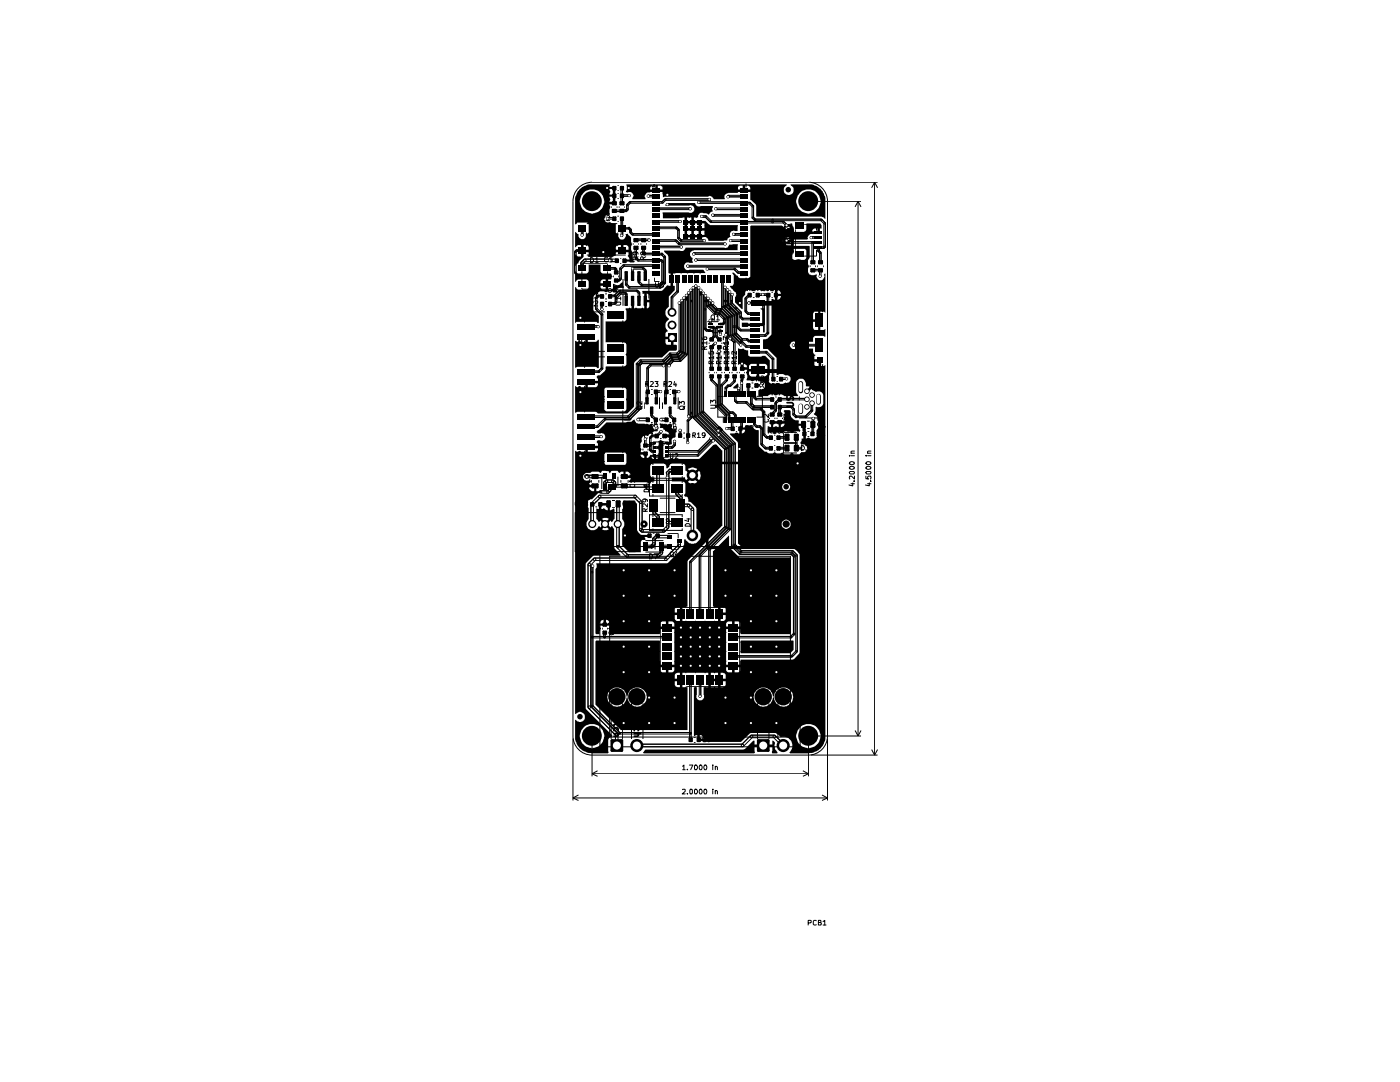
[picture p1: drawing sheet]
<svg xmlns="http://www.w3.org/2000/svg" width="279mm" height="216mm" viewBox="0 0 279 216" stroke-linecap="round" stroke-linejoin="round" font-family="sans-serif">
<g fill="none" stroke="#000" stroke-width=".2">
<path d="M115.5 37.5a3.8 3.8 0 0 1 2.7-1.1h43.1a3.8 3.8 0 0 1 3.8 3.8v106.7a3.8 3.8 0 0 1-3.8 3.8h-43.1a3.8 3.8 0 0 1-3.9-3.8v-106.7a3.8 3.8 0 0 1 1.2-2.7zM121.1 37.3h.2l.1 .2-.1 .2h-.2l-.1-.2zM123.2 38.6h.3M123.2 39.6h.3M123.2 37h.3M123.2 38.1h.3M124 38.9l1.6-.1 .1 .3h-1.6zM124 37.4h.3l-.1 .2-.3-.1zM124 37.4h.1M124 37.4l.2 .1v3.1l-.3-.1zM124.1 39.1h1.5M124.2 37.6h.1"/>
<path d="M124.2 37.5v3M125.4 37.3h.2l.1 .2-.1 .2h-.2l-.1-.2zM125.5 38.8h.2l.1 .2-.1 .2h-.2l-.1-.2zM129.3 38.9h.2l.1 .2-.1 .2h-.2l-.1-.2zM129.3 39.1l1.5-.1 .2 .2-1.6 .1zM129.3 39.2h.1M129.4 39h.1v.3l-.2-.1zM129.4 39h1.4M129.5 39h.1M130.6 37.3h.1M130.6 36.8v.5h-.5zM130.7 39l.2-.1 .2 .3h-.3z"/>
<path d="M130.7 39.1l.1 .1M130.8 39.1v.2M130.9 39l.2 .1M132.6 39.8l9-.1 .1 .2-8.9 .1zM132.7 39.7l-.6 .6M132.8 39.7h8.8M133.1 38.7h.2l.1 .2-.1 .2h-.2l-.1-.2zM141.5 39.8l.2-.1 .1 .2h-.3zM141.5 39.6h.2l.1 .2-.1 .2h-.2l-.1-.2zM141.5 39.9h.1M141.7 39.7h.1M145.2 39.1h.2l.1 .2-.1 .2h-.2l-.1-.2z"/>
<path d="M145.3 39.1l3-.1 .2 .2-3.1 .1zM145.4 39.3h2.9M145.5 39.2l-.1 .2M148.2 39.2l.1 .2M148.9 36.6v.8M161.8 36.4h13.3M174.5 36.4v114.3M174.5 36.4l.6 1.1M174.5 36.4l-.5 1.1M114.7 50.3v4.2M114.8 50.1l.2 .2-.1 4.3-.2-.1v-3.2l.2-.1 .1 .1-.1 .2-.2-.2zM115 49.9h1.2l.1 .2-1.2 .1z"/>
<path d="M115 49.9h.1l.1 .2-.4 .3-.1-.2zM115 49.9l-.3 .3M115.1 49.9h1.1M115.9 52.5v1M116 52.3l.5-.5h.4v.3l-.5 .6h-.4zM116 52.3h.3l.1 .2v1l-.2 .3-.3-.3zM116.1 46.7h.2l.1 .2-.1 .2h-.2l-.1-.2zM116.1 45.4l.2 .1-.1 1.5-.2-.1zM116.1 52.9v-.3h5.1v.3M116.1 57.5v.2h5.1v-.2M116.1 54.1v2.1M116.3 45.5v1.4"/>
<path d="M116.5 51.8l-.5 .5M116.7 51.7h6.3l.3 .3-.3 .2h-1.3l-.3-.2 .3-.3M117 46.5v2.5M117.2 50.9h7.6M117.2 44.6h5.9M117.8 59h.4l.2-.3-.6-.2v1M117.9 51.4a.52 .52 0 0 1 .6 .5 .52 .52 0 0 1-.6 .5zM118 59l.4 .5M118.6 58.5h.7l-.3 .4h.2l.1 .5-.2 .1-.5-.1M118.8 47.3h.6M118.9 59.4v2.2M118.9 51.7l.2-.3v1"/>
<path d="M118.9 52.4h.5M118.9 59.3l.4-.3h.2l-.4 .6-.2-.1zM118.9 59.3l.3 .1-.1 2.3-.2-.1zM119.1 47.3v1l.3-.3M119.2 43.5h.4l.1-.4-.5-.1v1M119.2 59l.9-.1 .2 .2-.9 .1zM119.3 59l-.4 .3M119.4 43.5l.3 .5M119.4 58.9h.7M119.7 48.3l.3-1 .1 .7 .2-.7 .3 1M120.1 43.1l.4-.1 .2 .3-.6 .7h.6M120.3 50.1h.2l.1 .2-.1 .2h-.2l-.1-.2z"/>
<path d="M120.8 58.6h.3M120.8 59.7h.3M120.9 53.5l1.8-.1 .2 .2-1.8 .1zM121.1 53.7h1.6M121.1 43.1l.4-.1 .2 .2-.6 .8h.6M121.1 43.4h.2l.2 .2-.2 .2h-.2l-.1-.2zM121.2 43.5l1.3-.1 .2 .2-1.4 .1zM121.2 54.1v2.1M121.2 51.4l-.4-.1-.1 .2v.6l.1 .1h.4M121.3 43.4h1.2M121.5 47.3h-.5a.36 .36 0 0 0 0 .4 .36 .36 0 0 0 .4 .1v.5h-.5M121.6 59l1.1-.1 .1 .2-1.1 .1z"/>
<path d="M121.6 51.8h.2l.1 .2-.1 .2h-.2l-.1-.2zM121.7 52.2l.2-.2-.2-.3h-5l-.2 .3 .2 .2h6.3M121.7 58.9h1M122.1 41.2v.2M122.1 51.3l-.4 .2v.7h.5v-.5h-.4l-.1 .1M122.5 55v.3M122.6 42.2h2.3l.2-.2-1-.1-.2 .1 .2 .2M122.6 59l1-1.1 .3 .1-1.1 1.2-.3-.1zM122.6 53.5l.2-.1 .3 .4h-.3zM122.6 53.6l.2 .2M122.8 53.7v.6M122.8 59.5v.8"/>
<path d="M122.8 55.8h.8l.1 .2-.8 .1zM122.9 59.3l.2 .2-.1 1-.2-.2zM122.9 53.6l.2 .1-.1 .8-.2-.2zM122.9 58.3v-.6l-.5 .1v.5h1M122.9 56.1h.7M123.2 41.2v.2M123.2 43.1h.3M123.2 44.2h.3M123.3 46.5v2.5M123.4 57.2l-1-.5v.7M123.4 57.7l-.5 .3M123.4 55.8l.3-.3 .3 .1-.3 .4-.2 .1z"/>
<path d="M123.5 55v.3M123.6 58l3.5-.1 .2 .2-3.6 .1zM123.6 41.2v.2M123.6 57.9l-1 1.1M123.7 57.9h3.4M123.7 58.5l1.1-.1 .2 .2-1.2 .1zM123.7 58.4l.3 .1v.2l-1.1 .9-.1-.3zM123.7 58.4l-.9 .9M123.7 51.5h.3M123.7 52.5h.3M123.8 53.5l.2 .1-.1 2.2-.2-.2zM123.8 58.4h1"/>
<path d="M123.9 59.5h-1l.3 .4M123.9 59.3v.6M123.9 55.7l-.2 .3M123.9 46.8h.2l.2 .2-.2 .2h-.2l-.1-.2zM124 43.6v1.9M124 53.6v2M124 45.4h1.5l.2 .2-1.6 .1zM124 45.4h.2l.1 .2h-.3zM124 45.6h.1M124 46.9h.3l-.1 .2-.3-.1zM124 45.4l.3 .1-.1 1.6-.2-.1zM124.1 41.9l.1 .1-.1 .2-1.7-.1 .2-.2h2.3"/>
<path d="M124.1 45.7h1.4M124.2 45.4h.1M124.2 47.1h.1M124.3 45.5l-.1 .1-.2-.1v-2.1l.3 .2v3.4M124.3 52.9l6.4-.1 .1 .2-6.3 .1zM124.3 55.7v5.3M124.4 52.9h.2v.2l-.8 .6-.1-.2zM124.5 53.1h6.2M124.6 53.1l-.7 .6M124.7 41.2v.2M124.8 42l.3-.3h.3l-.3 .5h-.2zM124.9 58.5l.2 .2-.1 1.4-.2-.1z"/>
<path d="M124.9 54.9l.2 .2-.1 1.8-.2-.1zM124.9 56.6l.8 .7-.1 .2-.7-.6zM125 58.4l.1 .2M125.1 40.9v.9M125.1 56.7l.6 .6M125.1 41.7l-.3 .3M125.1 55.1v1.7M125.1 58.7v1.3M125.2 40.8l.2 .1-.1 1-.2-.1zM125.4 45.5l.2-.1 .4 .5-.2 .1zM125.4 45.6l.4 .4M125.4 57.3l6.4-.1 .1 .2-6.3 .1z"/>
<path d="M125.6 57.2h6.2M125.6 40.3l5.2-.1 .2 .3-5.3 .1zM125.6 40.3h.2v.2l-.6 .5-.1-.2zM125.6 40.3l-.5 .5M125.7 45.9v.5M125.7 40.2h5.1M125.8 46.5l.3 .4M125.8 45.7l.2 .2-.1 .6-.2-.1zM125.8 46.2l.6 .4-.1 .3-.5-.4zM126.1 53.6v1.5M126.1 53.5l2.3-.1 .1 .2-2.3 .1zM126.1 46.7l4.7-.1 .2 .2-4.8 .1z"/>
<path d="M126.1 53.4h.2l.2 .2-.2 .2h-.2l-.1-.2zM126.2 53.4l.2 .2-.1 1.6-.2-.1zM126.2 53.4h2.2M126.2 46.9h4.6M126.4 48.6v.2M126.8 50.3l.1 .1v.3l-.4 .2-.2-.3 .1-.3h.7l.2 .1v.3M126.8 49.3l.2 .1v2.2l-.3-.2zM126.8 51.3l.7 .5-.1 .3-.6-.5zM126.8 51.8v-.5l-.3-.1-.2 .2v.4h1M126.9 47.7h2.6l.2 .2-1.3 .1-.1-.1 .1-.2M127 51.3l.5 .5M127 49.4v2"/>
<path d="M127.1 57.9l.5 .4v.3l-.6-.4zM127.2 57.9l.4 .4M127.3 51.9l3.7-.1 .1 .1-.1 .2-.2-.2 .2-.1h1l.1 .2-4.7 .1zM127.3 51.2l-.5 .4M127.4 55.1v1.2M127.4 51.8h4.6M127.4 56.4l.6 .6M127.4 58.3l.3 .1-.1 1.7-.2-.1zM127.4 54.9l.3 .2-.1 1.3-.2-.1zM127.5 56.1l.8 .7-.1 .3-.8-.7zM127.5 48.6v.2M127.7 58.4v1.6"/>
<path d="M127.9 48.6v.2M128 56.8h3.6l.1 .2-3.6 .1zM128.1 57.1h3.5M128.2 53.5l.3-.1 .4 .6-.2 .1zM128.3 50.5l.1-.2h.4l.1 .2-.1 .3-.4 .1-.1-.5-.4-.1v.5l.2 .1 .2-.3M128.3 49.3l.3 .1-.1 1.2-.3-.2zM128.4 50.3l.4 .3-.1 .2-.4-.3zM128.4 51.8v-.5l-.4-.1-.1 .2v.4h1M128.4 48l.1-.2-.1-.1-1.7 .1 .2 .2h2.6M128.5 53.4l.4 .5M128.5 50.3l.3 .3M128.6 49.4v1"/>
<path d="M128.7 50.5h3.4l.1 .3h-1.2l-.2-.2 .2-.1M128.7 53.8l.2 .2v1.2l-.3-.1zM128.9 51.2l-.5 .4M128.9 54v1.1M129 48.6v.2M129.4 47.8h.2l.1 .1-.3 .1zM129.4 48h.1M129.4 47.7h.2l.2 .2-.2 .2h-.2l-.1-.2zM129.5 55.7v3.9M130.5 52.9h.3l.3 .4h-.3zM130.6 53.1l.2 .2M130.6 55.4v.8h1"/>
<path d="M130.7 46.9l.1 .1M130.8 56.4l.1 .9h.4l.1-.9M130.9 40.3l.2 .1M130.9 49.2l5.1-.1 .2 .3h-5.1zM130.9 40.3l1.3-.1 .1 .3-1.2 .1zM130.9 41.6l6.8-.1 .1 .2-.3 .1 .2-.3 .2 .1v.2h-6.8zM130.9 45.4l4.1-.1 .1 .3h-4zM130.9 47.9h4l.1 .2-3.9 .1zM130.9 44.1h4.9l.1 .2-4.8 .1zM131 50.8l.1-.2-.1-.1-2.5 .1 .2 .2h3.4M131 40.3l-.2 .1M131 45.4l-.2 .1"/>
<path d="M131 44.1l-.2 .1M131 41.6l-.2 .1M131 49.2l-.2 .1M131 47.9l-.2 .1M131.1 49.1h4.9M131.1 40.2h1.1M131.1 47.9h3.8M131.1 41.5h6.7M131.1 44.1h4.7M131.1 45.3h3.9M131.7 57.3l.9-.9h.2l-.9 1.1h-.2zM131.7 57l.6-.6h-.5v.4h.5l.1 .4-.1 .1-.5-.1"/>
<path d="M131.8 51.9l.3-.1 .3 .4-.3 .1zM131.9 50.6h.3l.6 .7-.2 .1zM132 50.8l.6 .6M132.1 51.8l.2 .3M132.1 40.3l.6-.6 .2 .1-.6 .7h-.1zM132.1 56.2h.3l-.1 .2-.8 .7v-.3zM132.1 52.1l.3 .1-.1 4.2-.2-.1zM132.4 52.2v4.1M132.5 51.3v5.2M132.6 56.4l-.9 .9M132.6 51.1l.2 .2-.1 5.3-.2-.1zM133.1 40.6h.2l.1 .2-.1 .2h-.2l-.1-.2z"/>
<path d="M134 59.3v3M134 59.2l.3 .1-.1 3.2-.2-.2zM134.7 48l.3-.1 .7 .8-.3 .1zM134.9 45.4l.1-.1 .1 .3h-.1zM134.9 45.4h.1M135 45.3l.5 .4-.1 .3-.5-.4zM135 47.9l.6 .7M135.1 55.7v2.5M135.1 45.6h.1M135.1 45.4l.4 .3M135.2 58.1l.1-.1 .1 .3-1.3 1.2-.1-.3zM135.2 58.1l-1.2 1.1"/>
<path d="M135.2 55.6l.2 .1-.1 2.6-.2-.1zM135.3 45.7l.2 .2v1.7l-.3-.1zM135.3 47.4l.7 .5-.1 .3-.6-.6zM135.4 48.6l9.3-.1 .2 .2-9.4 .1zM135.5 47.4l.5 .5M135.5 48.5h9.2M135.5 45.9v1.6M135.6 44h.2l.1 .2-.1 .2h-.2l-.1-.2zM135.7 44.1h.1l.1 .2-.2 .1zM135.7 44.1h.1M135.8 47.9h4.8l.1 .2-4.8 .1zM135.9 44.3h.1"/>
<path d="M135.9 49.1h.2l.1 .2-.1 .2h-.2l-.1-.2zM135.9 47.9h4.7M135.9 49.2l.2-.1v.3h-.1zM135.9 49.2h.1M136 59.8h.2l.1 .1-.1 .2h-.2l-.1-.2zM136.1 59.9l.2 .1-.1 10.4-.2-.1zM136.1 49.4h.1M136.1 59.8l.1 .1M136.4 59.3h.2l.1 .1-.1 .2h-.2l-.1-.2zM136.5 59.4l.2 .2v11l-.3-.1zM136.6 59.4l.1 .1M136.7 59.6v10.9"/>
<path d="M136.9 58.7h.2l.1 .2-.1 .2h-.2l-.1-.2zM136.9 59.3h.1M136.9 59.6l.3 .1v.1l-.3-.1zM136.9 59.6h.1M137 58.9l.2 .2-.1 .3-.2-.2 .2-.1 .1 .1-.1 .6-.2-.1 .2-.1 .1 .1-.1 11.1-.2-.2zM137 59.1h.2l-.1 .3-.2-.1zM137.1 58.9l.1 .1M137.1 53l11.2-.1 .2 .3-11.3 .1zM137.1 52.9h.3l.1 .2-.1 .2h-.3l-.1-.2zM137.2 59.1h.1M137.2 59.8h.1M137.2 59.1v11.5"/>
<path d="M137.2 53.3h11.1M137.3 58.4v.1M137.3 58.6l.1 .1M137.3 58.2h.2l.1 .2-.1 .2h-.2l-.1-.2zM137.3 58.3l.3 .1-.1 .2-.2-.1zM137.4 58.6v24.3M137.4 58.5l.3 .1-.1 24.4-.2-.1zM137.6 41.8h.1M137.6 41.5l.2 .1-.1 .2h-.1zM137.7 41.5h.2l.1 .2-.1 .1h-.2l-.2-.1zM137.7 57.7h.2l.2 .2-.2 .2h-.2l-.1-.2zM137.8 41.6h.1"/>
<path d="M137.9 57.8l.2 .2v2.1l-.1 .1-.2-.1 .1-.2 .2 .2v22.3l-.1 .2-.2-.2 .2-.1 .1 .1-.1 1-.2-.2zM138 57.8l.1 .1M138.1 58v25.2M138.2 57.5l.1 .1M138.2 57.2h.3l.1 .2-.1 .2h-.3l-.1-.2zM138.3 57.5v25.7M138.3 50.5h.2l.1 .2-.1 .2h-.2l-.1-.2zM138.4 57.4l.2 .1-.1 25.9-.2-.2zM138.4 50.5l9.9-.1 .2 .2-9.9 .1zM138.6 50.7h9.7M138.7 50.7l-.2 .1M138.7 57v26"/>
<path d="M138.8 51.8l.1-.1 .1 .3h-.1zM138.8 51.7h.2l.1 .2-.1 .2h-.2l-.2-.2zM138.8 56.9h.2l.1 .2-.1 .2h-.2l-.2-.2zM138.8 57.2h.1M138.8 51.8l9.5-.1 .2 .2-9.6 .1zM138.8 51.7l.3 .1-.1 .2-.3-.1zM138.8 57h.2l-.1 .3-.1-.1zM138.9 52h.1M138.9 51.7h.1M138.9 52h9.4M139 57h.1M139 57.1l-.2 .1-.1-.2 .3-.1v.1v26l-.2 .2-.1-26.1 .1-.1 .2 .1"/>
<path d="M139.1 51.9l-.1 .1M139.2 57.5v25.2M139.3 57.4l.2 .1-.1 25.4-.2-.2zM139.3 40.3l9-.1 .2 .3-9 .1zM139.3 57.3l-.1 .1M139.3 40.5h.1M139.3 40.2h.3l.1 .2-.1 .2h-.3l-.1-.2zM139.3 57.2h.3l.1 .2-.1 .2h-.3l-.1-.2zM139.4 40.2l.2 .1-.1 .2h-.2zM139.5 40.6h8.8M139.7 58.1v24.3M139.7 58.7l.2-.1 .1 .1-.3 .1z"/>
<path d="M139.7 58.8h.1M139.7 58.1l.3 .1-.1 .1h-.2zM139.7 58.1h.1M139.7 57.9l.3 .2-.1 24.4-.2-.1v-23.7v-.1l.3 .1-.1 .1-.2-.1v-.6l.3 .1-.3 .2zM139.8 57.7h.2l.1 .2-.1 .2h-.2l-.1-.2zM139.8 57.9l-.1 .1M139.9 43.1l.9-.1 .2 .3h-1zM139.9 58.6h.1M139.9 58.3h.1M139.9 43h.2l.2 .2-.2 .2h-.2l-.1-.2zM140 43.3h.8M140.2 58.4l.2 .2-.1 23.7-.2-.1z"/>
<path d="M140.3 58.3h.2l.1 .2-.1 .2h-.2l-.1-.2zM140.4 58.6v23.6M140.4 47.8h.3l.1 .2-.1 .2h-.3l-.1-.2zM140.5 58.6l-.1 .1M140.6 58.9l.3 .2v1l-.1 .1-.2-.1v-.2l.3 .2v1.6l-.1 .2-.2-.2 .2-.1 .1 .1-.1 4.1-.2-.2zM140.7 58.8h.2l.1 .2-.1 .2h-.2l-.1-.2zM140.7 43.3l1.1 1M140.8 43l1.2 1.1-.1 .3-1.2-1.1zM140.9 59.1v6.5M140.9 59.1l-.1 .1M141 53.6l5.6-.1 .2 .2-5.7 .1zM141 53.5h.2l.2 .2-.2 .2h-.2l-.1-.2z"/>
<path d="M141.1 59.5l.2 .1v.6l-.3-.1 .1-.2 .2 .2v1.1l-.3-.1zM141.1 53.8h5.5M141.2 59.3h.2l.1 .2-.1 .2h-.2l-.1-.2zM141.3 59.6v1.5M141.4 59.6l-.1 .1M141.6 59.9l.2 .2-.1 .9-.2-.1zM141.6 59.8h.2l.1 .1-.1 .2h-.2l-.1-.2zM141.7 44.1h6.6l.2 .2-6.6 .1zM141.9 44.4h6.4M142.1 42.7h.2l.2 .2-.2 .2h-.2l-.1-.2zM142.2 42.9l6.1-.1 .2 .2-6.1 .1zM142.2 43.1h6.1"/>
<path d="M142.3 43h.1M142.3 42.8h.2l-.1 .3-.1-.1zM142.5 42.8h.1M142.7 41.5h.2l.1 .2-.1 .1h-.2l-.1-.1zM142.7 41.6l5.6-.1 .2 .2-5.6 .1zM142.8 41.8h.1M142.8 41.5l.2 .1-.1 .2h-.1zM142.9 41.8h5.4M143 41.6h.1M144.1 55.6l.2 .1-.1 5.8-.2-.2zM144.3 55.7v5.6M144.5 57.2l.3 .2v2.7l-.1 .1-.2-.1v-.2l.3 .2-.1 1.2-.2-.2z"/>
<path d="M144.6 48.5h.2l.1 .2-.1 .2h-.2l-.1-.2zM144.6 57.1h.2l.1 .2-.1 .2h-.2l-.1-.2zM144.8 57.4v3.7M144.8 57.4l-.1 .1M145 57.8l.2 .1v2.2l-.1 .1-.2-.1 .1-.2 .2 .2-.1 1-.2-.2zM145.1 57.6h.2l.1 .2-.1 .2h-.2l-.1-.2zM145.2 57.9v3M145.3 57.9l-.1 .1M145.4 58.4v2.3M145.5 58.2l.2 .2-.1 2.5-.2-.2zM145.5 58.3h.1M145.5 58.2l-.1 .1"/>
<path d="M145.5 58.1h.2l.1 .2-.1 .1h-.2l-.1-.1zM145.6 58.1l.2 .2-.1 .1-.2-.1zM145.7 47.8h.2l.1 .2-.1 .2h-.2l-.1-.2zM145.7 47.9h2.7l.2 .2-2.8 .1zM145.8 58.3h.1M145.8 48.2h2.6M145.9 58.7l.2 .1v1.3v.1l-.3-.1 .1-.2 .2 .2v.6l-.3-.1zM146 58.6h.2l.2 .2-.2 .2h-.2l-.1-.2zM146.1 58.8v1.8M146.2 58.8l-.1 .2M146.3 46.7l2-.1 .2 .2-1.9 .1-.2-.2 .2-.1 .1 .2-.3 .1zM146.3 46.6h.2l.1 .1-.1 .2h-.2l-.1-.2z"/>
<path d="M146.4 46.6h.2l.1 .3h-.2zM146.4 46.6h.1M146.5 53.6l.2-.1 .8 .9-.3 .1zM146.5 53.8l.7 .7M146.7 46.9h.1M147.2 54.3l1.1-.1 .2 .2-1.2 .1zM147.3 54.5h1M148.2 54.5l.1 .1M148.2 50.7l.1 .1M148.2 51.9l.1 .2M148.2 53.2l.1 .1M148.2 46.9l.1 .1"/>
<path d="M148.2 41.8l.1 .1M148.2 43l.1 .2M148.2 44.3l.1 .1M148.2 40.5l.1 .1M148.3 48v.1M148.3 44.3l5.9-.1 .1 .1-.1 .2-.2-.2 .2-.1h2.1l.2 .2-8 .1zM148.3 40.5l1.3-.1 .2 .2-1.3 .1zM148.3 46.9h-1.9M148.3 48.1h.1M148.4 47.9h.2l-.1 .3-.2-.1zM148.5 44.2h7.8M148.5 40.4h1.1"/>
<path d="M148.5 44.1l-.2 .1M148.5 40.3l-.2 .1M148.6 47.9h.1M148.7 59.5v2.6M148.8 59.4l.2 .1-.1 2.7-.2-.1zM148.9 55.4v.8h-1M149.2 57.5h.4l.1-.4-.5-.1v1M149.4 57.5l.3 .5M149.5 40.5l.2-.1 .7 .8-.3 .1zM149.5 58.7h.1l.1 .2-.9 .8-.1-.3zM149.5 58.7l-.8 .7M149.7 40.4l.7 .6"/>
<path d="M150.1 57.1l.4-.1 .2 .2-.7 .8h.7M150.2 41l.2 .2-.1 2.4-.2-.2zM150.2 43.3l.6 .5-.1 .2-.6-.5zM150.2 58.4h.4M150.2 59.4h.4M150.4 43.3l.4 .5M150.4 41.2v2.2M150.5 43.8l3.7-.1 .1 .1-.1 .2-.2-.2 .2-.1h9.7l.1 .3h-13.3zM150.7 43.7h13.2M151 57h.6l-.4 1M151.2 59h2.1l.1-.3h-1.2h-.1l.1 .3M152.1 58.7h.2l.1 .2-.1 .1z"/>
<path d="M152.1 58.7h.3l-.1 .2h-.2zM152.1 58.9h.1M152.1 58.6h.2l.1 .2-.1 .2h-.2l-.1-.2zM152.2 58.7h.1l-.1 .3-1.2-.1 .2-.2h2.1M152.3 58.7h.1M152.3 58.9h.1M153.1 58.8v7.7M153.2 58.7l.2 .1-.1 7.8-.2-.1zM153.4 57.1l-.2-.1-.4 .2v.5l.4 .3 .2-.1M153.8 57.2h.1l.2-.2v1M153.8 58h.6M154 58.4h.2"/>
<path d="M154 59.4h.2M154.9 57l-.1 .7h.6M155.2 57.3v.7M156.2 44.3l.3-.1 .6 .8-.2 .1zM156.3 50.3h.1M156.3 45.9h.1M156.3 45.8h.1M156.3 45.7h.1M156.3 51h.1M156.3 50.9h.1M156.3 50.3l.1 .2 .6 .5a1.24 1.24 0 0 0 1.3-.5l.1-.2M156.3 50.8h.4v.3h-.4z"/>
<path d="M156.3 51h.3M156.4 51.1h.1M156.4 51h.1M156.4 50.9h.1M156.4 50.8h.1M156.4 50.8v.1M156.4 51v.2h.2M156.4 50.9h.2M156.4 50.9l-.1 .1M156.5 44.2l.6 .7M156.5 51.1h.1M156.5 51h.1"/>
<path d="M156.5 50.9h.1M156.5 51.2h.1M156.5 50.8h.1M156.5 50.9v.3M156.5 50.8l.2 .1M156.6 51h.1M156.6 51.1h.1M156.6 50.9h.1M156.6 51.2h.1M156.6 50.8h.1M156.6 50.9v.2M156.6 51.1l-.1 .1"/>
<path d="M156.7 50.8h.1M156.7 51.1h.1M156.7 51h.1M156.7 50.9h.1M156.7 51.1l-.1 .1M156.8 50.2h.1M156.8 48.6h1.2M156.8 48.2l.9 .4M156.8 49.8h.1M156.8 46h.1M156.9 47.8h.2l.1 .2-.1 .2h-.2l-.1-.2zM156.9 44.8h.2l.1 .2-.1 .2h-.2l-.1-.2z"/>
<path d="M156.9 47.9l.6 .4-.1 .2-.5-.4zM156.9 44.8h.1M156.9 44.8a1.06 1.06 0 0 1 1.5 .7v4.8M156.9 44.8l-.6 .6v.7h.6l-.1-.1M157 49.7h.1M157 50.2h.1M157 45.3h.1M157 45.9h.1M157 45.8h.1M157 45.3l-.2 .2v.5M157 49.7l-.2 .2v.4l.2-.1M157 45.8l.2 .3"/>
<path d="M157 45.3h.2M157.1 47.9l.4 .4M157.1 47.7h.1M157.1 49.6h.1M157.1 50.1h.1M157.1 47.2h.1M157.1 46h.1M157.1 47.7l-.3 .1v1.7h1.2v-.3h-1.2M157.1 49.6h.4M157.1 49.6l-.1 .1M157.1 50.1l-.1 .1M157.1 47.2l.3 .1"/>
<path d="M157.2 49.6h.1M157.2 50h.1M157.2 48.1h.1M157.2 48h.1M157.2 47.2h.1M157.2 45.3h.1M157.2 46.1h.1M157.2 48.1l.8 .1v.9h-1.2M157.2 48v.1M157.2 46.1h.2M157.2 45.3h.4M157.2 48.3l5-.1 .1 .1-.1 .2-.2-.2 .2-.1h1.1l.2 .3h-6.2z"/>
<path d="M157.3 47.5h.1M157.3 47.6h.1M157.3 48.1h.1M157.3 48h.1M157.3 47.2h.1M157.3 47.1h.1M157.3 46.1h.1M157.3 45.6h.1M157.3 48.2h6M157.4 51h.1M157.4 47.5h.1M157.4 49.6h.1"/>
<path d="M157.4 49.5v.1M157.4 47.6h.1M157.4 50h.1M157.4 47.9h.1M157.4 47.3h.1M157.4 46.1h.1M157.4 47.5v.1M157.4 47.6l-.3 .1M157.4 47.9l-.2 .1M157.4 47.3h.2M157.5 50h.1M157.5 49.6h.1"/>
<path d="M157.5 47h.1M157.5 46h.1M157.5 45.7h.1M157.5 45.7l-.3-.1-.2 .2M157.5 50l-.4 .1M157.5 50l.1 .1M157.5 49.6l.1 .1M157.5 47l-.3 .2M157.5 47h.2M157.5 46l-.1 .1M157.5 45.7l.1 .1M157.6 50.1h.1"/>
<path d="M157.6 50.2h.1M157.6 49.7h.1M157.6 47.3h.1M157.6 45.3h.1M157.6 45.9h.1M157.6 45.8h.1M157.6 45.8l-.1 .2M157.6 47.3l.4 .1v.4h-.2M157.6 45.3l.4 .3M157.7 49.7h.1M157.7 47h.1M157.7 49.7l.2 .1"/>
<path d="M157.8 47.8h.1M157.8 47.4h.1M157.8 47.8l-.4 .1M157.9 49.9h.1M157.9 49.8h.1M157.9 48.6h.1M157.9 47.4h.1M157.9 47h.1M157.9 49.9l.1 .4h-.4v-.2M157.9 49.8v.1M158 46.5h.1M158 48.6h.1"/>
<path d="M158 48.5h.1M158 47h.1M158 46.9h.1M158 46.8h.1M158 45.8h.1M158 45.7h.1M158 45.6h.1M158 45.6v.3l-.2 .1 .2 .1v.9M158 46.5h-1.7v3.8M158 46.5l-1.2 .5v.4l.5 .1M158 47h-.3M158.4 50h.1"/>
<path d="M158.4 50.1h.1M158.4 50.2h.1M158.4 50.3h.1M158.8 45.8v4.3M158.9 51.9a.58 .58 0 0 1 1 .3 .58 .58 0 0 1-1.1-.1zM159.3 54.3v-.4l-.4-.1-.1 .5h1.1M159.9 52.8v.6l-.8-.6-.3 .2 .1 .3M159.9 53.8l-.6 .3M160.5 44.8h2.4v1.2M160.6 54.3v-.4l-.4-.1-.1 .5h1M161.1 52.8v.6l-.7-.6-.3 .2 .1 .3M161.1 52.2h-1l.3 .2"/>
<path d="M161.1 53.8l-.5 .3M161.1 51.8v.6M161.7 53v.3M161.8 47.2h.2l.1 .2-.1 .2h-.2l-.1-.2zM161.8 47.3l1.5-.1 .2 .3h-1.6zM161.8 40.2h10M161.9 47.2l.1 .1v.2h-.2zM161.9 47.2h1.4M162 47.3h.1M162 53.8l1.7-.1 .1 .3h-1.6zM162.1 48.3l.2 .1v4l-.3-.1zM162.2 53.7h1.5"/>
<path d="M162.3 48.4v3.9M162.8 53v.3M162.9 49.8v1.3h-2.4M163.2 50h.2l.5 .5h-.3zM163.2 53v.3M163.2 49.3l1.2-.1 .2 .3h-1.3zM163.3 49.3l.2 .1-.1 .8-.2-.1zM163.3 49.5h1.1M163.4 50l.4 .3M163.5 49.4v.7M163.6 53.9v1.2M163.6 54.9h.2l.1 .2-.1 .2h-.2l-.1-.2z"/>
<path d="M163.6 53.7l.3 .2-.1 1.4-.2-.2zM163.6 50.3l.3 .1-.1 2-.2-.1zM163.7 43.8h.3l.7 .8-.2 .1zM163.9 50.4v1.9M164 43.8l.7 .7M164.3 53v.3M164.5 49.1l.2 .1-.3 .3-.1-.1zM164.5 44.4l.2 .2-.1 4.8-.2-.2zM164.7 49.3l-.2 .2M164.7 44.6v4.6M171.2 40.2v106.7M171.2 40.2l.6 1.1"/>
<path d="M171.2 40.2l-.5 1.1M115.6 67.2v1.6M115.6 67l1.4-.1 .3 .3-.3 .2h-1.2l-.2-.1zM115.7 67h.3l.1 .2v1.6l-.3 .3-.2-.3zM115.7 78h.2l.1 .2-.1 .2h-.2l-.1-.2zM115.7 63.2h.2l.1 .2-.1 .2h-.2l-.1-.2zM115.7 68.7h.2l.1 .1-.1 .2h-.2l-.1-.2zM115.8 66.9h1.2M116.7 68.1v2h4M116.7 77.1v2.1h4M116.9 74.1l2.6-.1 .1 .3h-2.6zM116.9 65.1l2.5-.1 .1 .2-2.5 .1z"/>
<path d="M116.9 65.1h.3l-.1 .2-.2-.1zM116.9 65.1h.1M117 74h2.5M117 65h2.4M117.8 60.5h.4l.2-.3-.6-.2v1M118 60.5l.4 .5M118.7 60.1l.4-.1 .2 .3-.7 .7h.7M118.9 61.7l1.1 1.2M119 61.5l1.3 1.1-.1 .3-1.3-1.2zM119.3 65h.2l.1 .2-.1 .2h-.2l-.1-.2zM120 60.6v1.1M120 61.7l.1-.1 .2 .2h-.3z"/>
<path d="M120 62.7v10.8M120 61.8h.1M120 73.4l.3 .1v.1l-.8 .7-.1-.2zM120 73.4l-.6 .7M120 61.5h.2l.2 .2-.2 .2h-.2l-.1-.2zM120 60.5l.3 .1-.1 1.2-.2-.1zM120.1 62.6l.2 .1-.1 11-.2-.2zM120.2 61.6h.1M120.7 62.2h-4v2.1M120.7 71.2h-4v2.1M120.8 60.2h.3M120.8 61.2h.3"/>
<path d="M121.6 60.5l1.1-.1 .1 .3h-1.1zM121.7 60.4h1M122.6 60.5l.2-.3 .3 .1-.3 .4-.3-.1zM122.8 60.2l-.2 .3M122.9 60.3l1 .1v.3l-.2 .2h-.8M124.3 64v4.4M124.3 73v4.4M127 72.5l.7-.7 .3 .1-.8 .9-.2-.1zM127.1 72.5l.2 .2-.1 8.8-.2-.1zM127.3 72.7v8.7M127.5 72.7l.2 .1v8.9l-.3-.1zM127.7 71.9l4.7-.1 .1 .2-4.7 .1z"/>
<path d="M127.7 72.8v8.8M127.8 72.1h4.6M127.9 72.3l4.7-.1 .1 .3-4.7 .1zM127.9 72.3l.3 .1-.1 .1-.6 .5v-.3zM128 72l-.8 .8M128 72.6h4.6M128.1 72.5l-.4 .4M128.9 76.6h.4l.1-.4-.5-.1v1M129 78.1l.3 .2-.1 1.8-.2-.1zM129 76.6l.4 .5M129.1 73.4v4.7l.2 .1 .1-1.6-.1-.1-.2 .1M129.2 73.3l.5-.6 .3 .1-.6 .7-.2 .1z"/>
<path d="M129.2 78l.2 .1-.3 .3-.1-.1zM129.3 78.3v1.7M129.4 78.2l-.2 .2M129.4 76.6l-.1 .1-.2-.1 .1-3.3 .2 .1v4.7M129.7 72.8l2.6-.1 .1 .2-2.6 .1zM129.7 72.7l-.5 .6M129.8 76.2l.3-.1 .3 .2v.2l-.7 .6h.7M129.8 72.7h2.5M129.9 78.7h.4M129.9 77.7h.4M130.7 78.1l.2-.1 .3 .3-.3 .1zM130.7 78h1.1l.2 .2-1.2 .1z"/>
<path d="M130.7 76.1h.6l-.3 .4h.2l.1 .5-.1 .1h-.5M130.8 78.3h1M130.9 78.1l.3 .2-.1 1.8-.2-.1zM130.9 78l.2 .2M131.2 78.3v1.7M131.6 79.3v2.3M131.7 78h.2l.1 .2-.1 .1h-.2l-.1-.1zM132.2 73h.1M132.3 72.8l.2 .2v.1l-.3-.1zM132.3 72.8h.2l.1 .2-.1 .2h-.2l-.1-.2zM132.4 72.7l.1 .1M132.5 76.6h.5l.1-.3-.2-.2h-.4v1"/>
<path d="M132.5 73h.1M132.7 78.1l.2 .2v1.8l-.3-.1zM132.8 76.6l.3 .5M132.8 72.6l1.2-1.2 .3 .1-1.2 1.3h-.2zM132.8 78l.3 .1-.4 .3-.1-.1zM132.9 72.5l.2 .2-.1 5.5-.2-.1zM132.9 78.3v1.7M133.1 78.2l-.2 .2M133.1 72.7v5.4M133.4 72.8h.2l.1 .2-.1 .2h-.2l-.1-.2zM133.4 72.8l.3 .1-.1 .2-.2-.1zM133.4 72.6l.8-.7h.3l-.9 .9h-.2z"/>
<path d="M133.4 72.8h.1M133.4 76.2h.6v.3l-.6 .6h.6M133.5 72.6l.2 .1-.1 .4-.2-.2zM133.6 70.5l1.6-.1 .1 .3h-1.6zM133.6 70.5l.2-.1v.3l-1.5 1.4v-.3zM133.6 73v.1M133.7 78.7h.2M133.7 77.7h.2M133.7 72.7v.2M133.7 70.7h1.5M133.8 71l1.5-.1 .2 .2-1.6 .1zM133.8 70.9h.2v.3l-1.5 1.3v-.2z"/>
<path d="M133.8 70.7l-1.3 1.3M133.9 71.2h1.4M134 71.4h1.5l.2 .2-1.6 .1zM134 71.2l-1.3 1.3M134.1 71.7h1.4M134.2 71.9l1.5-.1 .2 .2-1.6 .1zM134.2 71.6l-1.1 1.2M134.3 72.1h1.4M134.4 78.1l.2-.1 .2 .3-.2 .1zM134.4 78h1.1l.1 .2-1.1 .1zM134.4 72.1l-.8 .7M134.5 78.3h1"/>
<path d="M134.6 78.1l.2 .2v1.8l-.3-.1zM134.6 76.1l-.1 .7h.5M134.6 78l.2 .2M134.8 78.3v1.7M134.9 76.5v.6M135.1 70.5l.5-.5h.2l-.5 .7h-.2zM135.3 79.3v2.3M135.4 78h.2l.1 .2-.1 .1h-.2l-.1-.1zM135.4 71.4l1.1-1.1 .2 .1-1.1 1.2h-.2zM135.5 60.3h.2l.1 .2-.1 .1h-.2l-.2-.1zM135.6 60.4l.2 .2v9.6l-.3-.1zM135.7 60.4l.1 .1"/>
<path d="M135.8 70.2l-.5 .5M135.8 60.6v9.5M136 70.2l.2-.1v.3l-.9 .8-.1-.3zM136.2 70.4l-.7 .8M136.3 60v10.3M136.7 70.6l-1.1 1M136.9 70.5l.3 .1v.1l-1.5 1.4-.1-.2zM137.2 70.7l-1.4 1.4M140 67.3l.1 .4h.2h.7v-.5l-.5 .1v.4h.1M140.6 69.7v-.5l-.4-.1-.2 .2v.4h1.1M140.7 65.5l.4 .3v.3l-.5-.4zM140.8 65.5l.3 .3"/>
<path d="M140.9 65.9l.8-.1 .2 .2-.9 .1zM141 65.8h.7M141.1 68.4h-1.1l.3 .4M141.1 69.1l-.5 .3M141.1 68.2v.6M141.1 60.9l1.7 1.6v.3l-1.7-1.6zM141.2 64.2h2.1M141.3 61l1.5 1.5M141.5 70.2v.4l.4 .1-.1-.4 .2-.2 .4 .1-.1 .5M141.5 68.4v.2M141.5 74.2v.3M141.6 60.7l1.4 1.4v.2l-1.5-1.3z"/>
<path d="M141.6 65.2l.8-.1 .1 .3h-.4l.1-.3 .2 .3h-.7zM141.6 63.7h.2l.1 .2-.1 .2h-.2l-.1-.2zM141.7 63.8l.2 .1-.1 .9-.2-.2zM141.7 65.4h.7M141.7 60.8l1.3 1.3M141.8 60.1v.8M141.8 69.2v4.3M141.8 60.1l-.1 .1M141.9 69.1l.7-.7h.3l-.8 1-.3-.1zM141.9 67.6l.5-.5h.2l-.5 .7-.3-.1zM141.9 63.9v.7M141.9 69.1l.2 .1v4.5l-.3-.2z"/>
<path d="M141.9 75l.2 .1v.9l-.3-.2zM141.9 75.7l1.3 1.1-.1 .2-1.2-1.1zM142 72.6l-.1-.5h-.3l-.1 .5h.9M142 63l.2-.2 .4 .2v.7l-.4 .1a.6 .6 0 0 1-.2-.8zM142 60.4v.4M142.1 60.3h.2v.2l-.1 .1zM142.1 60.9l.9 .9M142.1 75.7l1.1 1.1M142.1 60.3h.1M142.1 60.3l.2 .1v.5l-.3-.1zM142.1 65.4h.1M142.1 60.3h.2l.2 .2-.2 .1h-.2l-.1-.1z"/>
<path d="M142.1 75.1v.7M142.2 60.6l1 1v.3l-1.1-1zM142.2 63.6l.5 .3M142.2 66.4h1.1M142.2 65.1l.2 .1-.1 .2h-.2zM142.3 65.4l.1 .1M142.3 65.4v1.8M142.4 65.2h.1M142.4 67.1l-.5 .5M142.4 71.4h-.9l.2 .2M142.4 72.1l-.4 .3M142.4 71v.6"/>
<path d="M142.4 65.3l.3 .1-.1 1.9-.3-.1zM142.5 68.4v.2M142.5 74.2v.3M142.6 62.5h.9l.2 .2-1 .1zM142.6 68.5h.1M142.6 68.4l-.7 .7M142.7 68.3h.2l.1 .2-.1 .2h-.2l-.2-.2zM142.7 68.3l.2 .2-.1 .1-.2-.1zM142.7 62.5h.8M142.8 62.1l.9-.1 .1 .2-.9 .1zM142.9 65.4v1.8M142.9 67.3l.5 .5"/>
<path d="M142.9 62h.8M142.9 65.3l.3 .1-.1 1.9-.2-.1zM143 67l.6 .6v.2l-.7-.5zM143 61.6l.9-.1 .1 .3-.9 .1zM143 76.8l.2 .1-.1 4.3-.2-.1zM143 65.2l.8-.1 .1 .3h-.8zM143 63.1l.3-.3v1M143 63.8h.6M143 65.2l-.1 .1M143 68.4v.2M143 74.2v.3M143.1 61.9h.8"/>
<path d="M143.1 65.1h.7M143.2 76.9v4.2M143.3 70.2h.6M143.4 69.2v4.3M143.4 69.9h.2l.1 .2-.1 .2h-.2l-.1-.2zM143.4 69.1l.3 .1-.1 4.5-.2-.2v-3.4l.2-.1 .1 .1-.1 .1-.2-.1zM143.4 75l.3 .1-.1 5.9-.2-.1zM143.5 62.5l1.1 1v.3l-1.2-1.1zM143.5 72.6l-.1-.5h-.4v.5h.9M143.6 62.1h.2l1.4 1.4-.3 .1zM143.6 70.1v.6l-.7-.3M143.6 65.9v.8"/>
<path d="M143.6 62.5l1 1M143.6 64.6l.7-.1 .1 .2-.6 .1zM143.7 66.5h.2l.1 .2-.1 .2h-.2l-.1-.2zM143.7 75.1v5.8M143.7 65.8l.2 .1-.1 .9-.2-.1zM143.7 61.7l.3-.1 1.6 1.7-.2 .1zM143.8 64.8h.5M143.8 61.8l1.6 1.6M143.8 62.1l1.3 1.3M143.9 76.8l1-1.1 .3 .1-1.1 1.2-.3-.1zM143.9 76.8l.2 .1-.1 3.9-.2-.1zM143.9 71.4h-.9l.3 .2"/>
<path d="M143.9 72.1l-.4 .3M143.9 71v.6M144 61.3l.3-.1 1.8 2h-.3zM144.1 68.4v.2M144.1 74.2v.3M144.1 76.9v3.8M144.3 61.2l1.8 1.8M144.4 79.1h-1.1v4.1h1.1v1.1M144.4 64.3l.3 .1-.1 .1-.4 .3v-.3zM144.5 63.5l.2 .1-.1 .9-.2-.1zM144.5 70.7v-.6l.4 .3 .1-.3 .5 .1-.1 .5M144.6 61l.2 .2-.2 .1-.1-.1 .3-.1 1.7 1.7v.3l-2-1.9z"/>
<path d="M144.6 74.2v.3M144.6 64.5l-.2 .2M144.7 63.6v.8M144.7 61l1.8 1.8M144.8 66.6h.2l.1 .2-.1 .2h-.2l-.1-.2zM144.8 77.3l.2 .1-.1 1.3-.2-.1zM144.9 69.7v-.5l-.4-.1-.1 .2v.4h1M144.9 63.5v3.2M144.9 67.4v6.1M144.9 60.9l.3-.1 .6 .7v.2h-.2v-.2h.2l1.2 1.3h-.2zM144.9 67.3l.5-.4h.2l-.5 .7-.2-.1zM144.9 66.5l-.1 .2"/>
<path d="M145 67.3l.2 .1-.1 6.3-.2-.2zM145 63.4l.2 .1-.1 3.3-.2-.1 .1-.4 .2 .1-.1 .2-.2-.2zM145 75l.2 .1-.1 .9-.2-.2zM145 77.4v1.2M145 72.6v-.5h-.4l-.1 .5h1M145.1 75.9l-1 1.1M145.2 76.9l.5-.1 .1 .2-.5 .1zM145.2 60.8l1.8 1.8M145.2 76.9h.2v.2l-.6 .5-.1-.3zM145.2 75.1v.7M145.3 77.1h.4M145.3 63.3v3.7"/>
<path d="M145.4 68.4h-1l.2 .4M145.4 67.6l-1-.5v.7M145.4 69.1l-.5 .3M145.4 68.2v.6M145.4 66.9l-.5 .4M145.4 77.1l-.4 .4M145.4 60.9l1.8 1.8M145.4 63.2l.2 .1v3.8l-.3-.1zM145.5 71.4h-1l.3 .2M145.5 72.1l-.5 .3M145.5 71v.6M145.5 60.6l1.9 1.8v.3l-2-1.8z"/>
<path d="M145.6 76.9l.9-.9h.2l-.9 1.1-.3-.1zM145.6 74.2v.3M145.6 67.4h.2l.1 .2-.1 .2h-.2l-.1-.2zM145.6 67.6l.1 .1M145.7 67.6l.3-.1 .1 .2-.3 .1zM145.7 67.4l.2 .1v.3l-.3-.2zM145.8 66.9h.3l1.9 2h-.3zM145.8 67.8h.2M145.9 67.7l.6 .6M145.9 63l.2 .1-.1 4-.2-.1zM145.9 67.5l.8 .6-.1 .3-.7-.7zM145.9 60.4l1.1 1 .1 .1-.3 .1 .1-.3 .1 .1 .9 .8-.1 .3-1.9-1.8z"/>
<path d="M146.1 66.9l1.8 1.8M146.1 60.4l1.8 1.8M146.1 74.2v.3M146.1 63.1v3.9M146.3 66.7h.2l1.5 1.5-.3 .1zM146.3 62.8l.3 .1v2.3l-.1 .1-.2-.1 .2-.2 .1 .2-.1 1.7-.2-.1zM146.4 68.2v5.3M146.5 68.1l.2 .1-.1 5.5-.2-.2zM146.5 75l.2 .1-.1 1.1-.2-.1zM146.5 66.7l1.4 1.4M146.6 72.6l-.1-.5h-.4v.5h.9M146.6 62.9v3.9"/>
<path d="M146.6 78.6v1.4M146.7 76.2l-.9 .9M146.7 78.4l.2 .2-.1 1.5-.2-.1zM146.7 79.8l.5 .4-.1 .2-.5-.3zM146.7 75.1v1M146.7 66.5h.3l1.2 1.3h-.3zM146.8 62.6l.2 .1v2.5l-.1 .1-.2-.1 .2-.2 .1 .2-.1 1.5-.2-.1zM147 66.5l1.1 1.1M147 71.4h-.9l.2 .2M147 70.1v.6l-.7-.6-.2 .1v.5M147 72.1l-.4 .3M147 71v.6"/>
<path d="M147 62.7v3.9M147.1 74.2v.3M147.2 62.5v2.9M147.2 65.4l.2-.1 .5 .6-.2 .1zM147.2 65.5l.5 .5M147.3 62.4l.2 .1-.1 3-.2-.1zM147.3 77.3h.2l.1 .2-.1 .2h-.2l-.1-.2zM147.3 77.4l.2 .1v1.2l-.3-.1zM147.3 77.4h.3l-.3 .3-.1-.1zM147.5 77.5v1.1M147.6 77.6h-.1M147.6 60.3h.2l.1 .2-.1 .1h-.2l-.1-.1z"/>
<path d="M147.6 71v.5h.4l-.1-.3 .2-.2h.4l-.1 .5M147.6 74.2v.3M147.6 65.8l3.2-.1 .1 .2-3.1 .1zM147.7 72l-.1 .4 .4 .2 .5-.2-.1-.4M147.7 62.2l.2 .2v1l-.3-.1zM147.7 68.7h.2l.1 .1-.1 .2h-.2l-.1-.2zM147.7 63.1l.6 .5-.1 .2-.5-.4zM147.8 66h3M147.8 68.2l.3-.1 1 1.1-.3 .1zM147.8 68h.2M147.9 67.7l1.2-.1 .2 .2-1.3 .1zM147.9 63.1l.4 .5"/>
<path d="M147.9 76.3h.2l.1 .2-.1 .1h-.2l-.1-.1zM147.9 72.5v1M147.9 62.4v.9M147.9 75.8l.3 .1v.6l-.1 .1-.2-.1 .2-.2 .1 .2-.1 2.2-.2-.1zM148 75.7l.2 .1-.2 .2-.1-.1zM148 72.4h.2l.1 .2-.1 .2h-.2l-.1-.2zM148 72.4l.2 .1v1.2l-.3-.2zM148 75l.2 .1v.9l-.3-.2zM148 67.6h1.1M148.1 63.6l2.7-.1 .1 .2-2.7 .1zM148.1 68.1l1 1M148.2 75.9v2.7"/>
<path d="M148.2 75.9l-.1 .1M148.2 63.5h2.6M148.2 75.1v.7M148.6 74.2v.3M148.7 62.2l.5 .5M148.8 62l.6 .5-.1 .2-.6-.5zM148.8 69.1l2-.1 .1 .2-2 .1zM148.9 69h1.9M149.1 67.6l.5 .4-.1 .2-.5-.4zM149.2 62.5l1.6-.1 .1 .2-1.6 .1zM149.2 76.7l.2 .2v1.8l-.3-.1zM149.2 76.7l.3 .1-.1 .2-.3-.1z"/>
<path d="M149.2 67.6l.4 .4M149.3 60.6h.1M149.3 62.7h1.5M149.3 68l1.5-.1 .1 .2-1.5 .1zM149.3 60.3h.2l.2 .2-.2 .1h-.2l-.1-.1zM149.4 60.3l.1 .1v.2h-.2zM149.4 60.3h2.8l.1 .2-1 .1-.2-.2 .2-.1M149.4 77h.1M149.4 76.9v1.7M149.4 67.9h1.4M149.5 60.4h.1M149.9 78.4l.2 .2-.1 2.1-.2-.1z"/>
<path d="M150 76.4h.3M150 77.4h.3M150.1 78.6v2M150.5 78.4l.2 .2-.1 .9-.2-.2zM150.5 79.2l.5 .3-.1 .3-.4-.4zM150.6 64.7l1.7-.1 .1 .2-1.6 .1zM150.6 66.9l2.2-.1 .1 .2-2.1 .1zM150.6 70.2l2.3-.1 .2 .2-2.3 .1zM150.7 79.2l.3 .3M150.7 78.6v.7M150.7 79.6l3.3-.1 .2 .2-3.3 .1zM150.8 64.6h1.5"/>
<path d="M150.8 66.8h2M150.8 70.4h2.1M150.8 76.8l1.1-.1 .1 .2-1.1 .1zM150.9 79.5h3.1M150.9 77h1M151 75.5h.4l.1-.4-.5-.1v1M151 79.1h1.2v4.1h-1.2M151.1 75.5l.4 .5M151.3 60.6l.1-.2-.1-.1-2 .1 .1 .2h2.8M151.8 76.7h.2l.1 .2-.1 .2h-.2l-.1-.2zM151.8 76.8h.4l.2-.3-.6-.2v1M151.9 75.1l.3-.1 .3 .3-.7 .7h.7"/>
<path d="M152 60.4h.3l.2 .2-.1 .3-.4-.3zM152 60.6l.3 .2M152.1 76.8l.3 .5M152.3 60.7v3.9M152.3 64.5l-.1 .2M152.3 60.6l.3 .1-.1 4.1-.2-.2zM152.6 60.2h3.8v.6h-3.8zM152.6 73.8h3.8v.6h-3.8zM152.8 70.2h.2l1.4 1.5h-.2zM152.8 70.4l1.4 1.3M152.9 60.4h11.3v1.8M153 75.4l-.2-.1 .2-.3 .4 .2-.1 .2h-.3l-.2 .2 .2 .4 .4-.1-.1-.5"/>
<path d="M153.2 66.3h.1l.1 .3-.7 .5v-.2zM153.2 66.3l-.5 .6M153.3 76.3h-.3a.7 .7 0 0 0-.1 1l.4-.2v-.2v-.2h-.5l-.1 .2M154.1 78.3h.4l.2-.3-.6-.2v1M154.1 77.1h.4l.2-.4-.6-.2v1.1M154.1 71.6v4M154.2 71.5l.2 .1v4.1l-.3-.1zM154.4 78.3l.3 .5M154.4 77.1l.3 .5M154.7 79.2h.3M155 75.1h.2M155 76.2h.2"/>
<path d="M155.3 77.8l-.3 .7h.6M155.5 79.6l5.5-.1 .2 .2-5.6 .1zM155.5 79.5h.1l.1 .2-.9 .9-.1-.3zM155.5 79.5l-.8 .8M155.5 76.5h-.4l-.1 .6 .5-.1 .1 .4-.1 .2-.5-.1M155.5 78.2v.6M155.6 79.5h5.4M155.7 75.5l1.3-.1 .1 .2-1.2 .1zM155.9 75.7h1.1M156.9 75.4h.2l.1 .2-.1 .2h-.2l-.1-.2zM158.2 68.7h.2l.1 .1-.1 .2h-.2l-.1-.2zM158.2 68.8l5.3-.1 .1 .2-5.2 .1z"/>
<path d="M158.4 69h5.1M158.8 62h2.5v8.8h-2.5zM159.5 79.2v.6M160.8 75.9h2.8v2M164.2 72.7v1.5h-11.3M115.7 90.7h.2l.1 .2-.1 .2h-.2l-.1-.2zM116.7 90v2.1h4M116.8 96.7a.45 .45 0 0 0 .4 .6 .45 .45 0 0 0 .4-.6M116.9 87.1l3.1-.1 .1 .2-3.1 .1zM116.9 83.1l8.5-.1 .1 .2-8.5 .1zM116.9 85.1l2.3-.1 .2 .2-2.4 .1zM117 94.9l-.1 .1"/>
<path d="M117 95h.2l.1 .2-.1 .2h-.2l-.1-.2zM117 83.3h8.4M117 87.3h3M117 85.3h2.2M117.1 94.7l.2 .1v.5h-.5l-.1-.1 .1-.5 .8 .2 .1 .4M117.1 94.8h3.5l.2 .3-.2 .2h-1.9l-.2-.2 .2-.3M117.7 96h-1l.2 .3M117.7 95.7v.6M118.1 95.8v.5M118.7 95.3l.3-.2-.3-.3h-1.6l-.2 .3 .2 .2h3.5M119.5 98.9l7.3-.1 .2 .3-.2 .2h-7.1l-.2-.1zM119.5 98.9h.4v.3l-1.5 1.5h-.4v-.3z"/>
<path d="M119.5 95.8v.5M119.7 99.3h7.1M119.7 98l1.6-.1 .3 .3-.3 .2h-1.4h-.2zM119.9 99.2l-1.5 1.5M119.9 87.2v.1M119.9 86.9h.2l.1 .2-.1 .2h-.2l-.1-.2zM119.9 97.9h1.4M119.9 87h.2l-.1 .3-.1-.1zM120.1 87h.1M120.1 95.1v2.5M120.5 96.1h.4l.1 .2v.8l-.3 .3-.2-.3zM120.6 83.5l5-.1 .1 .3h-4.9z"/>
<path d="M120.7 80.2h-4v2M120.7 83.5h.2v.2l-1.7 1.6-.1-.3zM120.8 83.7h4.8M120.8 95.8h1.5l.3 .2-.3 .3h-1.3l-.2-.1zM120.9 95.8h.1l.3 .2-.6 .6-.2-.3zM120.9 83.7l-1.6 1.5M120.9 95.1l-.2 .2M120.9 93l.1 .9h.4l.1-.9M121 96.3v.8M121 95.8h1.3M121.2 98l.5-.4 .2 .2-.6 .6-.2-.2zM121.2 96.2l-.3 .3"/>
<path d="M121.4 97.1v.7M121.5 97.7l-.3 .3M121.5 96.9h.3l.1 .2v.7l-.2 .3-.3-.3zM121.8 93h.7l-.4 .9M122.1 95.8h.4l.3 .4v.3h-.4l-.3-.3zM122.1 99.9h.6M122.4 96.1h.4l.1 .2v.8l-.3 .3-.2-.3zM122.5 95.8l.3 .4M122.6 96.8l-.2 .1M122.8 96.7h6l.3 .3-.3 .2h-4.2l-.3-.2 .3-.3M122.9 96.3v.8M123.3 95.1v1.9"/>
<path d="M123.9 95.8v.5M124.3 82v8.3M124.6 97.2l.2-.2-.2-.3h-1.8l-.3 .3 .3 .2h6M125.4 95.8v.5M125.8 96.7l-.1 .4 .5 .2 .5-.2-.1-.4M126.6 98.9h.3l1.2 1.1v.4h-.4l-1.1-1.2zM126.6 99.2l1.1 1.2M126.7 96h-1l.3 .3M126.7 95.2l-1-.5v.6M126.7 95.7v.6M126.8 100l-.4 .1a.74 .74 0 0 0-.1 .9h.5v-.4v-.2h-.5l-.1 .2M126.9 89.8l-.1 .3 .2 .3 .7-.1v-.5"/>
<path d="M127 81.3h.2v.2l-1.8 1.8-.1-.3zM127.1 81.3a.6 .6 0 0 1 1 0l-.2 .4h-.6zM127.1 89h.7M127.2 83.5l2.1-.1 .2 .3-.2 .3h-1.9l-.2-.1zM127.2 81.5l-1.7 1.7M127.2 83.6h.2l.2 .1-.2 .2h-.2l-.1-.2zM127.4 83.4h1.9M127.4 88.8v.6l-.6-.2M127.5 81.5h.2v.2l-2.2 2v-.2zM127.7 81.7l-2 2M128.1 80.1v.6l-.8-.6-.2 .2 .1 .4M128.2 81l-.3 .5"/>
<path d="M128.3 89.5v.4M128.5 97.8l.2-.2h.6l.2 .2v.3h-1zM128.5 96.7v.3l.5 .2 .5-.1v-.4h-.5l-.1 .3 .1 .2M128.5 94.2l.2-.1h.6l.2 .1v.4h-1zM128.5 93.1v.5h.5l-.1-.3 .1-.2h.5l-.1 .5M128.6 80.3v1.3M128.6 88.8l1.1-.1 .2 .2-1.1 .1zM128.6 87.6v1.2M128.7 96.8h.3l.5 .4v.4h-.4l-.4-.5zM128.7 97.1l.4 .5M128.7 88.7h.2v.3l-.3-.1zM128.7 88.7v.1"/>
<path d="M128.7 87.4h.2l.1 .2-.1 .2h-.2l-.1-.2zM128.7 99.6l.2 .4-.2 .2-.4-.1v-.4l.1-.1 .8 .1v.4M128.7 87.5l.2 .1v1.4l-.3-.2zM128.8 89h.9M128.9 85.2h.4l.1-.4-.5-.1v1M128.9 88.9v.1M129 85.2l.4 .5M129.1 97.2h2.2l.3 .2-.3 .3h-2l-.2-.1zM129.2 86.5l-.4-.1-.2 .3v.5l.4 .3 .2-.1M129.3 97.7h2M129.3 89.5v.4M129.5 86.4h.7l-.4 1.1"/>
<path d="M129.6 88.8l.1-.1 .2 .2-.2 .1zM129.6 88.5l.2-.1 .1 .1-.1 .4-.2-.1M129.6 88.8l.2-.2 .1 .2-.1 .2-.2-.1M129.6 87.4v2.4l.2 .1 .1-1.1-.1-.2-.2 .2M129.6 89h.1M129.7 87.3l.3-.4h.3l-.4 .6h-.2zM129.7 88.4l1-.1 .1 .2-1 .1zM129.7 88.4h.3l-.1 .2h-.3zM129.7 89.6l.5 .4-.1 .2-.4-.3zM129.8 84.8l.3-.1 .3 .2-.7 .8h.7M129.8 88.6h.9M129.9 88.8h.1"/>
<path d="M129.9 89.7l.3 .3M129.9 81.8v1.1M129.9 88.6h.1M129.9 83.3h.4M129.9 84.3h.4M129.9 88.8l-.1 .1-.2-.1 .1-1.6 .2 .2v2.4M129.9 90l.8-.1 .1 .2-.7 .1zM129.9 83l.8 .8M130 81.7l.2 .1-.1 1.2-.2-.1zM130 82.8l.9 .8v.2l-1-.8zM130 86.9l-.3 .4M130.1 89.9h.6"/>
<path d="M130.2 86.8h.9l.1 .1-.1 .2h-.2l.1-.3M130.3 92.3v.4M130.3 95.1v.3M130.3 95.8v.5M130.3 98.6v.4M130.3 88.2h3.1v3h-3.1zM130.5 89.2l.8-.1 .1 .2-.7 .1zM130.7 89.4h.6M130.7 83.7v1.2M130.7 85l.1 .1M130.8 83.6l.2 .1-.1 1.3-.2-.1zM130.8 84.8h.2l.1 .2-.1 .2h-.2l-.1-.2z"/>
<path d="M131 87.1l.2-.2-.2-.1-1 .1 .2 .2h.9M131.1 93.9v3.5M131.2 93.7h.3l.1 .2v3.5l-.3 .3-.2-.3zM131.2 84.7h-.4l-.1 .5 .5-.1 .1 .4-.1 .2-.5-.1M131.7 86.5h.3M131.7 87.5h.3M131.7 99.4h3M131.8 83.5l1.1-.1 .3 .3-.3 .3h-.9l-.2-.1zM131.8 85.9h.2l.1 .2-.1 .2h-.2l-.1-.2zM131.8 83.6h.2l.1 .1-.1 .2h-.2l-.1-.2zM131.8 86l.3 .1v.1l-1.1 .9v-.2zM132 84h.9"/>
<path d="M132.1 86.2l-.9 .9M132.2 80.3v1.3M132.5 86.9l1-.1 .1 .3h-1zM132.5 85.2h.5l.1-.4-.2-.1h-.4v1M132.6 86.8h.9M132.8 85.2l.3 .5M132.9 88.4l.6-.1 .2 .2-.6 .1zM132.9 89.2l1.2-.1 .2 .2-1.2 .1zM132.9 90l6.5-.1 .2 .2-6.5 .1zM132.9 90.8l6.4-.1 .1 .2-6.3 .1zM133.1 94.2h.3l.1 .2-.1 1h-.3l-.1-.1 .2-.3 .3 .3v8.5l-.3 .2-.2-.2 .2-.3 .3 .3v1.4l-.3 .2-.2-.2zM133.1 88.6h.4"/>
<path d="M133.1 89.4h1M133.1 89.9h6.3M133.1 90.7h6.2M133.1 95.1h.2l.1 .2-.1 .1h-.2l-.1-.1zM133.3 86.9h.3l.3 .4-.3 .1zM133.4 84.8h.6v.3l-.6 .6h.6M133.5 94.4v10.8M133.5 93.7l1.6-.1 .3 .3-.3 .2h-1.4l-.2-.1zM133.6 93.7h.3v.3l-.5 .5h-.4v-.3zM133.6 86.9l.2 .2M133.6 81.8v1.1M133.6 88.2h.3l-.1 .2-.3 .2-.1-.2z"/>
<path d="M133.6 83l.8 .8M133.7 83.3h.2M133.7 84.3h.2M133.7 81.7l.2 .1-.1 1.2-.2-.1zM133.7 87.1l.2 .2-.1 1.1-.2-.1zM133.7 82.8l.9 .8v.2l-1-.8zM133.7 94.1h1.4M133.8 90.5v.9l.1 .1 .4-.1v-.9M133.8 88.4l.2 .1-.1 .1-.2-.1zM133.8 88.4l-.2 .2M133.9 87.3v1M133.9 94l-.5 .5"/>
<path d="M134.4 83.7v1M134.4 84.8l.1 .2M134.4 83.6l.3 .1-.1 1.2-.2-.2zM134.5 88.7h.3l-.1 .2-.6 .5-.1-.2zM134.5 87.9h.2l.1 .2-.1 .1h-.2l-.1-.1zM134.5 84.7h.2l.1 .1-.1 .2h-.2l-.1-.2zM134.6 87.9l.2 .1-.1 .9-.2-.1zM134.7 90.6l.4-.1 .2 .2-.6 .8h.6M134.7 88.9l-.5 .5M134.8 88v.8M134.9 97.4v1.1M134.9 84.7l-.4 .1v.1v.7h.5l-.1-.5h-.4v.2"/>
<path d="M134.9 98.4h.4l.8 .8v.3h-.4l-.8-.8zM134.9 98.7l.8 .8M134.9 97.2h.4l.1 .2v1.1l-.3 .3-.2-.3zM135.6 81.3a.66 .66 0 0 1 1-.1l-.1 .5h-.8zM135.6 80.7v-.6l.4 .3v-.2l.1-.1 .5 .1-.1 .5M135.6 85.8l.2-.1 .1 .3-.2 .1zM135.6 85.7h.2l.1 .2-.1 .1h-.2l-.1-.1zM135.6 85.8l.3 .1-.1 1.1-.2-.1zM135.7 99.3v1.5M135.7 99.1h.4l.1 .2v1.5l-.3 .3-.2-.3zM135.9 85.9v1M135.9 86h-.1"/>
<path d="M136.1 92.7v-.4h-6.5v3.1h6.5v-.3M136.1 96.3v-.5h-6.5v3.2h6.5v-.4M136.4 86.4h.3M136.4 87.4h.3M136.7 81l-.4 .5M137.1 86.9l.3 .1v-.1v-3.1l-.3 .1v4.4M137.1 88.1h.3l.1 .2-.1 .2h-.3l-.1-.2zM137.3 82.9l.3-.1 .1 .1-.4 .3zM137.3 82.9h.2l.1 .2-.1 .2h-.2l-.1-.2zM137.4 82.8l-.1 .1M137.4 83.9v4.4l-.2 .1-.1-1.5 .3-.2v.2M137.9 83.1l.2 .1v.1l-.9 .8v-.3z"/>
<path d="M138.1 83.3l-.7 .7M138.3 86.9l.5-.1-.1-.4h-.4v.9M138.3 83.2l.2-.1 6.4 6.5-.3 .1zM138.3 83.3l6.3 6.4M138.4 86.9l.4 .4M138.7 83l.3-.1 6.4 6.5-.3 .1zM138.8 83.2l6.3 6.3M139.2 86.6l.3-.2v.9M139.2 87.3h.6M139.2 82.7l.3-.1 6.3 6.5-.2 .1zM139.2 82.8l6.4 6.4M139.3 90l2.5-2.5h.2v.2l-2.5 2.5-.2-.1z"/>
<path d="M139.7 82.3h.2l6.4 6.4-.3 .1zM139.7 82.5l6.3 6.3M139.7 99.7v.4l.4 .1-.1-.5 .2-.1 .4 .1v.5M140.2 82l3.4 3.3-.1 .2-3.3-3.2zM140.4 82.1l3.2 3.2M140.7 86.8l-.4 .2-.2-.2 .1-.4h.4l.1 .1-.1 .8h-.4M141.7 87.5v.1M141.8 87.5l-2.5 2.5M141.8 87.3h.2l.1 .2-.1 .2h-.2l-.1-.2zM141.8 80.9h1v.1l-.1 .5h-.9M141.8 80.4v-.6l.4 .4v-.3l.5-.1 .1 .2v.4M142.1 87.8h.1l.1 .3-3.1 2.9v-.2z"/>
<path d="M142.1 87.8l-2.9 3M142.2 87.8h.2M142.2 87.8h.2l.1 .2-.1 .2h-.2l-.1-.2zM142.9 81h.3l1.8 1.9-.3 .1zM143.2 81l1.8 1.8M143.2 85.8h.2l.2 .1-.2 .2h-.2l-.1-.2zM143.3 86.6h.2l.1 .2-.1 .2h-.2l-.1-.2zM143.5 85.3h.2l.4 .5h-.3zM143.5 85.2h.1M143.5 80.7l2.1 2.1-.1 .2-2.1-2zM143.6 80.8l2 2M143.7 85.3l.3 .3"/>
<path d="M143.8 85.8h.2l2.7 2.8h-.2zM143.9 80.6l1.8 1.6v.3l-1.8-1.7zM144 85.8l2.7 2.6M144.1 80.6l1.6 1.6M144.1 85.7v.2M144.6 89.6v15.6M144.7 89.4l.2 .2-.1 15.7-.2-.1zM144.8 82.7l.2 .2-.1 1-.2-.1zM144.9 85.4l1.3-.1 .1 .3h-1.3zM144.9 85.3h.2l.2 .2-.2 .2h-.2l-.1-.2zM145 82.9v.9M145 85.3h1.2"/>
<path d="M145.1 89.4v16M145.1 89.2l.3 .2-.1 16.1-.2-.1zM145.4 82.7l.2 .2v1l-.3-.1zM145.5 82.3l.8-.1 .1 .2-.8 .1zM145.5 89v16.6M145.6 88.9l.2 .1-.1 16.7-.2-.1zM145.6 82.2h.7M145.6 82.9v.9M146 83.8v1.6M146 88.7v20.2M146 85.5v.1M146 83.6l.3 .2-.1 1.8-.2-.2z"/>
<path d="M146.1 88.6l.2 .1-.1 20.4-.2-.2zM146.1 85.3l.2 .1-.1 .2-.2-.1zM146.1 82.3l.3-.1 .5 .7-.3 .1zM146.4 82.2l.5 .5M146.5 88.4l.2 .1v20.4l-.3-.2zM146.6 80.1l.4 .3M146.7 82.7l.2 .2-.1 1-.2-.1zM146.7 88.5v20.2M146.9 85.1h.2M146.9 86.1h.2M146.9 82.9v.9M146.9 80.2l2.1-.1 .1 .2-2 .1z"/>
<path d="M147.1 80.4h1.9M147.5 89.4h.2l.1 .2-.1 .2h-.2l-.1-.2zM147.6 85.4l.3-.3h.3l-.4 .5h-.1zM147.9 83.8v1.4M147.9 85.1l-.3 .3M147.9 83.6l.3 .2-.1 1.5-.2-.1zM148.8 80.2h.3l1.4 1.5h-.3zM148.9 80.4l1.3 1.3M149.4 85a.47 .47 0 0 0-.7 .4 .47 .47 0 0 0 .7 .5M149.9 85.3l-.2-.1 .2-.3 .4 .2-.1 .2h-.3l-.2 .2 .2 .4 .4-.1-.2-.5M149.9 80.4l.7 .7-.1 .2-.7-.6zM150 80.5l.6 .6"/>
<path d="M150.2 81.5h1.7l.1 .2-1.7 .1zM150.3 81.8h1.6M150.4 81.1l3.6-.1 .2 .2-3.7 .1zM150.4 83.8v.9M150.5 84.8l.4 .4M150.5 83.6l.2 .2-.1 1-.2-.1zM150.5 81h3.5M150.5 84.5l.6 .5v.2l-.6-.4zM150.9 85l.7-.1 .2 .3-.8 .1zM151 85.3h.6M151.5 85.2l.4 .4M151.6 84.9l.5 .5v.2l-.6-.4z"/>
<path d="M151.8 81.7l.6 .6M151.9 81.5l.7 .6-.1 .3-.7-.7zM151.9 85.5v3.2M151.9 88.8l.8 .7M152 85.3l.2 .2-.1 3.3-.2-.1zM152 88.5l.9 .8-.1 .3-.9-.8zM152.3 82.2v4.5M152.3 86.7l.3-.1 .6 .7-.3 .1zM152.4 86.8l.5 .6M152.4 82.1l.2 .1v4.6l-.3-.1zM152.5 83.7l-.1 .4 .4 .1 .5-.1v-.4M152.7 89.3h1.1l.1 .2-1.1 .1z"/>
<path d="M152.8 89.6h1M152.9 87.2l.9-.1 .1 .2-.9 .1zM153 87.4h.8M153.3 82.6v.7l-.6-.7-.3 .1 .1 .5M153.3 85.9h.5l.1-.3-.1-.2h-.5v1M153.5 83.4v.2M153.6 85.9l.3 .5M153.9 82.6l.8-.8 .3 .1-.8 .9-.3-.1zM154.3 85.7h.1l.2-.3v1M154.3 86.4h.6M154.5 88.9h.2M154.5 90h.2"/>
<path d="M154.5 86.8h.2M154.5 87.8h.2M154.6 83.4v.2M154.7 80.4v1.5M154.7 80.7h.3M154.7 80.2h.3M154.7 80.3l.3 .1-.1 1.6-.2-.1zM155 81.8h-.3l-.8 .8M155.1 83.4v.2M155.2 87.2l1.9-.1 .1 .2-1.8 .1zM155.2 89.3h1.9l.1 .2-1.8 .1zM155.4 87.4h1.7"/>
<path d="M155.4 89.6h1.7M155.5 85.4l.3 .2v.7l-.2 .1-.3-.1v-.7zM155.5 81.2v1.4M155.5 81.1l2.4-.1 .1 .2-2.4 .1zM155.5 82.5h.2v.3l-.3-.1zM155.5 82.5v.1M155.5 81l.3 .2-.1 1.6-.2-.2zM155.6 81h2.3M156.2 83.4v.2M156.5 83.3v-.7l.3 .4 .2-.4 .4 .1-.1 .6M156.6 83.7l-.1 .4 .4 .1 .5-.1-.1-.4M157.2 85.1l.5 .1 .1 .4-.1 .4h-.5z"/>
<path d="M157.8 81l.7 .6-.1 .2-.6-.5zM158 81.1l.5 .5M158.2 85.2l.5-.1 .1 .4-.6 .5h.6M158.3 81.5l.2 .2-.1 1.1-.2-.1zM158.3 82.5l.7 .6-.1 .2-.6-.5zM158.5 82.6l.5 .5M158.5 81.7v1M158.7 83.1l2.1-.1 .1 .3h-2zM158.8 87.3v2.1M158.8 89.3h1.5l.1 .2-1.5 .1zM158.9 87.1l.2 .2-.1 2.3-.2-.2zM158.9 83h1.9"/>
<path d="M158.9 89.6h1.4M159.1 88.5h-2.8v1.9h2.8M159.1 86.3h-2.8v2h2.8M159.1 92.3h.2l.1 .2-.1 .1h-.2l-.1-.1zM159.9 88.9h.4a.55 .55 0 0 1 0 .9h-.4zM160.2 89.2h.2l.1 .2-.1 .2h-.2l-.1-.2zM160.7 83.1l1.2-1.3 .3 .1-1.3 1.4-.3-.1zM160.8 88.9h.7l-.4 .3 .4 .2-.1 .4h-.6M161.1 85.5h.5M161.1 84h.5M161.2 86.1h.3M161.2 87.1h.3"/>
<path d="M161.9 80.4v1.5M161.9 81.8l-1.2 1.3M162 80.3l.2 .1-.1 1.7-.2-.2zM162 86.4l.3-.2 .1 .1-.4 .3zM162.1 84.7l.1 .2 .2-.2-.1-1.3-.2 .1v2.8M162.1 86.2l-.1 .2M162.2 83.3l.3 .1-.3 .3-.1-.1zM162.2 83.3h.2l.1 .2-.1 .2h-.2l-.1-.2zM162.4 83.5v2.8l-.2 .2-.1-1.8 .2-.1 .1 .1M162.4 83.6h-.1M163.1 86.4h.5l.1-.3-.6-.2v1.1M163.3 86.4l.4 .6"/>
<path d="M163.6 81.4v2h-4.1M163.8 84.2h-.3l-.3 .4 .3 .6 .3-.1M164 86.2l.3-.3v1.1M164 87h.6M164.2 84.4l.3-.2v1M164.2 85.2h.6M169.5 94.2l.2-.1h.7l.1 .2-.1 .3h-.7zM169.5 90.9h.1M169.6 93.1a.58 .58 0 0 1 .9 .3 .56 .56 0 0 1-.5 .3 .56 .56 0 0 1-.5-.4zM169.6 92.2a.58 .58 0 0 1 .9 .3 .56 .56 0 0 1-.5 .2 .56 .56 0 0 1-.5-.3zM169.8 96.5h.7M169.8 90.9h.7"/>
<path d="M169.8 90.4h.7M170.2 96.4v.5l-.8-.1M170.4 96h.1M170.5 95v.6l-.6-.6h-.3v.6M170.5 90l-.7 .1 .1 .3M172.8 95v.5l.5 .1-.2-.4 .2-.2h.4v.6M172.8 94.2l.2-.1h.7l.1 .2-.1 .3h-.7zM172.8 90.9h.1M172.9 93.1a.58 .58 0 0 1 .9 .3 .56 .56 0 0 1-.5 .3 .56 .56 0 0 1-.5-.4zM172.9 92.2a.58 .58 0 0 1 .9 .3 .56 .56 0 0 1-.5 .2 .56 .56 0 0 1-.5-.3zM173.1 96.5h.7M173.1 90.9h.7"/>
<path d="M173.1 90.4h.7M173.5 96.4v.5l-.8-.1M173.7 96h.1M173.8 90l-.7 .1 .1 .3M114.8 102.3h12v7.8h-12zM115.4 100.1l-.2-.1-.4 .2v.6l.2 .2 .4-.1M115.7 100.3l.4-.3v1M115.7 101h.6M116.9 100.4l-.1-.1v-.2h.5v.2l-.5 .3v.4l.5-.1v-.3l-.2-.2M117.4 112.7v28.4M117.4 112.5l1.1-1.1h.3v.4l-1 1h-.4zM117.4 112.5h.4l.1 .2v28.4l-.3 .3-.2-.3z"/>
<path d="M117.9 100.6v3.9M118 104.6l.1 .1M118 100.4h.4v.2v3.9l-.2 .2-.3-.2zM118.1 112.9l.2 .1v1.2l-.1 .1-.2-.1 .1-.2 .2 .2v12.9l-.1 .2-.2-.2 .2-.1 .1 .1-.1 13.9-.2-.1zM118.2 112.8h.2l.1 .1-.1 .2h-.2l-.1-.2zM118.3 113v27.9M118.4 113l-.1 .1M118.5 111.4l14.4-.1 .3 .3-.3 .3h-14.2l-.2-.1zM118.5 111.4l-1.1 1.1M118.7 111.3h14.2M118.8 100.1h.4M118.8 101.1h.4"/>
<path d="M119.7 109.1h40v39.9h-40zM120.5 108.2l.1 1h.3l.2-.1v-.9M121.7 111h36v36.1h-36zM121.9 108.2l-.3 .1-.1 .2v.6h.5l-.1-.5h-.3l-.1 .2M122.1 101.3h.6M123.1 100.6v8.5l.2 .2 .3-.2v-4.6l-.3-.2-.2 .2M123.1 108.9h.4l1.9 1.9v.3h-.4l-1.9-1.8zM123.2 104.3h-.1M123.5 108.9l1.9 1.9M123.6 104.5l-.3 .3-.2-.3v-3.9l.2-.3 .3 .3v8.5M124.4 118.7h.2l.1 .2-.1 .2h-.2l-.1-.2zM124.4 113.6h.2l.1 .2-.1 .2h-.2l-.1-.2z"/>
<path d="M124.6 106.7h.2l.1 .2-.1 .1h-.2l-.1-.1zM124.9 100.1a.52 .52 0 0 0-.6 .3 .52 .52 0 0 0 .2 .6l.4-.1M125 110.8l6.4-.1 .2 .2-.2 .3h-6.2l-.2-.1zM125.2 110.7h6.2M125.3 100.3l.3-.3v1M125.3 101h.6M127.7 105.5h.4l.2 .2v.4h-.3l-.3-.2zM127.7 105.9l.3 .2M127.7 100h.4v.2v5.5l-.2 .2-.3-.2zM128 105.8l4.5-.1 .2 .2-.2 .3h-4.4l-.1-.1zM128.1 100.2v5.5M128.1 106.2h4.4"/>
<path d="M128.6 108.9l1.4-.1 .3 .2-.3 .3h-1.2l-.2-.1zM128.8 102l-.1-.5h-.3l-.1 .5h.9M128.8 109.3h1.2M128.9 107.9h3.4M128.9 110.2h3.4M129.2 100.5v.7l-.7-.7-.2 .2 .1 .4M129.2 101.5l-.4 .4M129.4 118.7h.2l.2 .2-.2 .2h-.2l-.1-.2zM129.4 113.6h.2l.2 .2-.2 .2h-.2l-.1-.2zM129.6 110.5a.59 .59 0 0 1 .6 .4 .59 .59 0 0 1-.1 .6h-.5zM130.1 108.6l.6 .5-.6 .3zM130.3 107.4h.3"/>
<path d="M130.3 106.4h.3M130.3 102.7v.4M130.3 105.5v.3M130.3 107.4l.7-.7h.3v.4l-.6 .6h-.4zM130.3 108.3h.4v.4l-.5 .5h-.4v-.3zM130.3 107.3h.4l.1 .2v1l-.3 .3-.2-.3zM130.4 102.2h.3l.8 .8v.3h-.3l-.8-.8zM130.4 100.7h.3l.1 .1v1.6l-.3 .2-.2-.2zM130.6 110.5h.6l-.4 1M130.7 108.7l-.5 .5M130.7 102.2l.8 .8M130.7 108.5v1.1"/>
<path d="M130.8 107.5v1M130.8 100.8v1.6M131 106.7h.3l.3 .4-.1 .1-.1 .1-.4-.2zM131.2 103h.3l.1 .1v1.2l-.3 .2-.2-.2zM131.2 106.9l2.4-.1 .2 .3-.2 .2h-2.2l-.2-.1zM131.2 110.8l.6-.6h.4v.3l-.6 .6h-.4zM131.3 107.1l-.6 .6M131.3 106.7l.2 .2M131.4 106.8h2.2M131.6 103.1v1.2M131.7 109v1.4M131.7 102.3h3"/>
<path d="M131.8 108.9l1.7-.1 .3 .2-.3 .3h-1.5l-.2-.1zM131.8 110.2l-.6 .6M131.8 108.8h.4v.2v1.4l-.2 .2-.3-.2zM132 109.3h1.5M132.7 111.4l2.7-2.7h.4v.4l-2.7 2.7h-.4zM133 103.8l.2-.3 .3 .3-.1 .7h-.3l-.1-.2M133 104.1l2.1-.1 .3 .3-.3 .2h-1.9l-.2-.1zM133 105h.4v.3l-.8 .8h-.3v-.4zM133.2 106.5h2.1v.9M133.2 104h1.9M133.4 105.3l-.8 .8M133.8 109.1l-.1 .1"/>
<path d="M133.8 110.2l.4-.1a.6 .6 0 0 1 0 1l-.4-.2zM133.9 110.8l.6 .4M134.5 118.7h.2l.1 .2-.1 .2h-.2l-.1-.2zM134.5 113.6h.2l.1 .2-.1 .2h-.2l-.1-.2zM135 110.1l-.2 .6h.6M135.3 110.4v.7M135.3 108v.9M135.3 108.7v.9h-1.4M135.4 108.7l-2.7 2.7M135.4 107.8h.3l.1 .2v.9l-.2 .3-.3-.3zM135.7 100.7l1.7-.1 .3 .2-.3 .3h-1.5l-.2-.1zM135.9 100.6h1.5"/>
<path d="M136.1 103.1v-.4h-6.5v3.1h6.5v-.3M136.7 104.7l.3-.2h.5l.3 .2v.3h-1.1zM137.1 103.6h.7M137.2 100.7h.4l.8 .7v.4h-.4l-.8-.8zM137.4 103.5v.6l-.7-.3M137.6 100.7l.8 .7M137.7 112.1v10.3M137.7 112l.3 .1-.1 10.5-.2-.2zM138 101.4h.4v.2v5.2l-.2 .3-.3-.3zM138.4 101.6v5.2M139.6 110.9v11.5M139.6 110.8l5.5-5.5h.3l-5.6 5.7-.2-.1z"/>
<path d="M139.6 110.7l.3 .2-.1 11.7-.2-.2zM139.8 101.5l-.1 .4 .4 .2 .5-.2v-.4M140.6 100.8h-.9l.3 .3M140.6 100.5v.6M141.5 109.6v12.8M141.5 109.5l4.1-4h.2l-4.1 4.2-.1 .1zM141.5 109.5l.3 .1-.1 13-.2-.2zM144.6 105.1l.2-.1 .1 .3-7.1 7-.1-.3zM144.6 105.1l-6.9 6.9M144.7 113.6h.2l.1 .2-.1 .2h-.2l-.1-.2zM144.7 118.7h.2l.1 .2-.1 .2h-.2l-.1-.2zM145.1 105.3l-5.5 5.5"/>
<path d="M145.6 105.5l-4.1 4M146 108.9l.2-.1 1.7 1.7-.3 .1zM146 109l1.6 1.6M146.4 108.7l.3-.1 1.3 1.5h-.2zM146.7 108.6l1.3 1.3M147.6 110.4l10.4-.1 .1 .3-10.4 .1zM147.7 110.7h10.3M147.8 110l10.4-.1 .1 .2-10.4 .1zM147.9 109.9h10.3M149.8 113.6h.2l.1 .2-.1 .2h-.2l-.1-.2zM149.8 118.7h.2l.1 .2-.1 .2h-.2l-.1-.2zM154.8 118.7h.2l.2 .2-.2 .2h-.2l-.1-.2z"/>
<path d="M154.8 113.6h.2l.2 .2-.2 .2h-.2l-.1-.2zM157.9 110.6l.5 .5M157.9 110.3l.7 .6-.1 .3-.6-.6zM158 110l.3-.1 .8 1h-.2zM158.3 109.9l.8 .8M158.3 111v15.5M158.4 110.9l.3 .1-.1 15.6-.3-.1zM158.9 110.7l.2 .1-.1 19.3-.2-.1zM159.1 110.8v19.2M118 127.1l2.7-.1 .1 .1-.1 .2-.2-.2 .2-.1h12.4l.1 .2-15 .1zM118.1 127.2h.1M118.1 127h.2l-.1 .3-.1-.1z"/>
<path d="M118.2 127h14.9M118.3 127h.1M120.2 125.3v.3M120.5 126.2v.9M120.6 126l.2 .2-.1 1.1-.2-.2zM121.2 125.3v.3M121.5 124.4l.3-.3h.5l.2 .2a.52 .52 0 0 1-.5 .4 .52 .52 0 0 1-.5-.3zM121.7 126l-.2 .2a.57 .57 0 0 0 .5 .5 .57 .57 0 0 0 .5-.3l-.1-.4M122.5 125.4h-1l.3 .2M122.5 125.1v.5M124.4 133.9h.2l.1 .2-.1 .2h-.2l-.1-.2zM124.4 128.8h.2l.1 .2-.1 .2h-.2l-.1-.2z"/>
<path d="M124.4 123.8h.2l.1 .2-.1 .1h-.2l-.1-.1zM129.4 123.8h.2l.2 .2-.2 .1h-.2l-.1-.1zM129.4 128.8h.2l.2 .2-.2 .2h-.2l-.1-.2zM129.4 133.9h.2l.2 .2-.2 .2h-.2l-.1-.2zM129.4 139h.2l.2 .2-.2 .2h-.2l-.1-.2zM130.4 129.2h.8l.2 .3-.2 .3h-.8M130.7 128.4h.7M131.1 128.2v.6l-.7-.3M131.9 136.9v-15.7h15.7v15.8h-10.6M134.5 139h.2l.1 .2-.1 .2h-.2l-.1-.2zM135.8 127h.2l.1 .2-.1 .2h-.2l-.1-.2zM135.8 125h.2l.1 .2-.1 .2h-.2l-.1-.2z"/>
<path d="M135.8 130.8h.2l.1 .2-.1 .2h-.2l-.1-.2zM135.8 132.7h.2l.1 .1-.1 .2h-.2l-.1-.2zM135.8 128.8h.2l.1 .2-.1 .2h-.2l-.1-.2zM137.7 135.6l-.1 12M137.7 135.5l.3 .1-.1 12.1-.3-.1v-1.3l.3-.1 .1 .1-.3 .1v-.1zM137.7 127h.2l.2 .2-.2 .2h-.2l-.1-.2zM137.7 125h.2l.2 .2-.2 .2h-.2l-.1-.2zM137.7 128.8h.2l.2 .2-.2 .2h-.2l-.1-.2zM137.7 130.8h.2l.2 .2-.2 .2h-.2l-.1-.2zM137.7 132.7h.2l.2 .1-.2 .2h-.2l-.1-.2zM139.6 127h.2l.1 .2-.1 .2h-.2l-.1-.2zM139.6 125h.2l.1 .2-.1 .2h-.2l-.1-.2z"/>
<path d="M139.6 138.8h.2l.1 .1-.1 .2h-.2l-.1-.2zM139.6 132.7h.2l.1 .1-.1 .2h-.2l-.1-.2zM139.6 130.8h.2l.1 .2-.1 .2h-.2l-.1-.2zM139.6 128.8h.2l.1 .2-.1 .2h-.2l-.1-.2zM139.6 135.5l.3 .1-.1 3.5-.2-.2zM139.9 135.6v3.3M141.6 127h.2l.1 .2-.1 .2h-.2l-.2-.2zM141.6 125h.2l.1 .2-.1 .2h-.2l-.2-.2zM141.6 130.8h.2l.1 .2-.1 .2h-.2l-.2-.2zM141.6 128.8h.2l.1 .2-.1 .2h-.2l-.2-.2zM141.6 132.7h.2l.1 .1-.1 .2h-.2l-.2-.2zM143.4 128.8h.2l.1 .2-.1 .2h-.2l-.1-.2z"/>
<path d="M143.4 125h.2l.1 .2-.1 .2h-.2l-.1-.2zM143.4 130.8h.2l.1 .2-.1 .2h-.2l-.1-.2zM143.4 127h.2l.1 .2-.1 .2h-.2l-.1-.2zM143.4 132.7h.2l.1 .1-.1 .2h-.2l-.1-.2zM144.7 139h.2l.1 .2-.1 .2h-.2l-.1-.2zM146.2 130.9l11.8-.1 .1 .2-11.8 .1zM146.2 127.1l11.7-.1 .1 .2-11.7 .1zM146.3 127h11.6M146.3 131.1h11.7M149.8 123.8h.2l.1 .2-.1 .1h-.2l-.1-.1zM149.8 133.9h.2l.1 .2-.1 .2h-.2l-.1-.2zM149.8 139h.2l.1 .2-.1 .2h-.2l-.1-.2z"/>
<path d="M149.8 128.8h.2l.1 .2-.1 .2h-.2l-.1-.2zM154.8 123.8h.2l.2 .2-.2 .1h-.2l-.1-.1zM154.8 133.9h.2l.2 .2-.2 .2h-.2l-.1-.2zM154.8 128.8h.2l.2 .2-.2 .2h-.2l-.1-.2zM157.7 127l.7-.6 .2 .1-.6 .7h-.3zM157.9 130.8l1-.9h.2l-1 1.1h-.2zM158.4 126.4l-.7 .6M159.1 130.1l-1 .9M114.3 147.4v12.3M114.3 159.2h50.8M114.3 159.2l1.1 .5M115.4 158.6l-1.1 .6"/>
<path d="M117.4 140.9h.4l5.5 5.5v.4h-.4l-5.5-5.5zM117.4 141.3l5.5 5.5M118.1 140.7l5.6 5.5-.1 .3-5.5-5.5zM118.2 147.4v7.5M118.2 154.4h43.1M118.2 154.4l1.1 .5M118.3 140.8l5.4 5.4M119.3 153.8l-1.1 .6M122 140.3v7.2M122.8 146.6v2.1M122.9 146.4h.4v.2v2.1l-.2 .3-.3-.3zM123.5 146.2h14.3l.1 .2-14.3 .1z"/>
<path d="M123.6 146.2h14.2M124.3 140.3v7.2M124.4 144.1h.2l.1 .2-.1 .2h-.2l-.1-.2zM126 140.3v7.2M126.9 148.6l21.3-.1 .2 .2-.2 .3h-21.1l-.2-.1zM127.1 148.5h21.1M128.3 140.3v7.2M129.4 144.1h.2l.2 .2-.2 .2h-.2l-.1-.2zM134.5 144.1h.2l.1 .2-.1 .2h-.2l-.1-.2zM136.2 157.6l.5-.1v.4l-.6 .5h.6M136.2 152.9l.3-.2v.9M136.2 153.6h.5"/>
<path d="M137.2 158.3v.1M137.2 153.5v.1M137.6 152.7h.7l-.5 .9M137.7 146.2l.3 .1-.1 .1h-.2zM137.7 146.2h.1M137.8 157.5h.3l.1 .2-.1 .7h-.3l-.1-.2zM137.9 146.4h.1M138.5 148.1h.3M138.5 147.1h.3M138.7 157.5a.51 .51 0 0 1 .5 .3 .51 .51 0 0 1-.2 .6h-.3l-.1-.2zM138.7 152.7a.51 .51 0 0 1 .5 .3 .51 .51 0 0 1-.2 .6h-.3l-.1-.2zM139.6 157.6l.1-.1a.47 .47 0 0 1 .4 .5 .47 .47 0 0 1-.4 .4l-.2-.3z"/>
<path d="M139.6 152.7h.1a.47 .47 0 0 1 .4 .4 .47 .47 0 0 1-.4 .5l-.2-.3zM140.6 152.7a.47 .47 0 0 1 .5 .4 .47 .47 0 0 1-.5 .5l-.1-.3zM140.6 157.5a.47 .47 0 0 1 .5 .5 .47 .47 0 0 1-.5 .4l-.1-.3zM140.8 147.2l-.4-.1-.2 .4 .2 .5 .4-.1M141.8 147.5l-.2 .2-.4-.1v-.4l.5-.1a.62 .62 0 0 1-.1 .9h-.3M142.2 157.5v.1M142.2 152.7h.1M142.2 152.9v.7M142.2 157.7v.7M142.8 157.9v-.2l.4 .2v.5M142.8 153.1v-.2l.4 .2v.5M142.8 152.9v.7"/>
<path d="M142.8 157.7v.7M144.7 144.1h.2l.1 .2-.1 .2h-.2l-.1-.2zM148 148.6l1.8-1.8h.4v.3l-1.8 1.8h-.4zM149.8 144.1h.2l.1 .2-.1 .2h-.2l-.1-.2zM149.8 146.8l4.7-.1 .3 .2-.3 .3h-4.5l-.2-.1zM149.8 146.8l-1.8 1.8M150 146.7h4.5M151.2 140.3v7.2M153.5 140.3v7.2M154.3 146.8h.4l1.8 1.8v.3h-.4l-1.8-1.8zM154.7 146.8l1.8 1.8M154.8 144.1h.2l.2 .2-.2 .2h-.2l-.1-.2z"/>
<path d="M155.2 140.3v7.2M157.5 140.3v7.2M160.2 153.8l1.1 .6M161.3 147.4v7.5M161.3 154.4l-1.1 .5M161.8 150.7h13.3M161.8 146.9h10M164 158.6l1.1 .6M165.1 147.4v12.3M165.1 159.2l-1.1 .5M170.7 145.8l.5 1.1M171.8 145.8l-.6 1.1"/>
<path d="M174 149.6l.5 1.1M175.1 149.6l-.6 1.1M161.3 184.2l.6-.1v-.4l-.6-.1v1M162.9 183.7l-.4-.1-.2 .2v.6l.2 .2 .4-.1M163.3 184.1h.4v-.5h-.4v1h.5l.1-.4-.2-.1M164.3 183.9l.3-.3v1M164.3 184.6h.6"/>
<circle cx="130.9" cy="39.2" r=".2"/>
<circle cx="130.9" cy="39.2" r=".23"/>
<circle cx="145.4" cy="39.2" r=".22"/>
<circle cx="148.4" cy="39.2" r=".23"/>
<circle cx="121.7" cy="58" r=".38"/>
<circle cx="124.9" cy="58.6" r=".23"/>
<circle cx="130.9" cy="46.9" r=".23"/>
<circle cx="130.9" cy="40.4" r=".23"/>
<circle cx="131" cy="41.7" r=".23"/>
<circle cx="131" cy="44.2" r=".23"/>
<circle cx="131" cy="48" r=".23"/>
<circle cx="131" cy="45.5" r=".23"/>
<circle cx="131" cy="40.4" r=".23"/>
<circle cx="131" cy="49.3" r=".23"/>
<circle cx="136.1" cy="60" r=".21"/>
<circle cx="136.6" cy="59.5" r=".21"/>
<circle cx="137" cy="59" r=".21"/>
<circle cx="137.4" cy="58.6" r=".21"/>
<circle cx="138" cy="57.9" r=".21"/>
<circle cx="138.3" cy="57.5" r=".21"/>
<circle cx="138.5" cy="50.7" r=".22"/>
<circle cx="139.4" cy="57.5" r=".21"/>
<circle cx="139.8" cy="58" r=".21"/>
<circle cx="140.3" cy="58.5" r=".21"/>
<circle cx="140.8" cy="59.1" r=".21"/>
<circle cx="141.3" cy="59.6" r=".21"/>
<circle cx="142.3" cy="43" r=".2"/>
<circle cx="144.7" cy="57.4" r=".21"/>
<circle cx="145.2" cy="57.9" r=".21"/>
<circle cx="145.5" cy="58.3" r=".21"/>
<circle cx="146.1" cy="58.8" r=".22"/>
<circle cx="148.4" cy="54.5" r=".23"/>
<circle cx="148.4" cy="50.7" r=".23"/>
<circle cx="148.4" cy="53.2" r=".23"/>
<circle cx="148.4" cy="51.9" r=".23"/>
<circle cx="148.4" cy="41.8" r=".23"/>
<circle cx="148.4" cy="46.9" r=".23"/>
<circle cx="148.4" cy="43" r=".23"/>
<circle cx="148.4" cy="40.5" r=".23"/>
<circle cx="148.4" cy="44.3" r=".23"/>
<circle cx="148.4" cy="48.1" r=".2"/>
<circle cx="148.5" cy="44.2" r=".23"/>
<circle cx="148.5" cy="40.4" r=".23"/>
<circle cx="132.4" cy="72.9" r=".21"/>
<circle cx="135.7" cy="60.5" r=".21"/>
<circle cx="141.7" cy="60.1" r=".21"/>
<circle cx="142.4" cy="65.4" r=".23"/>
<circle cx="143" cy="65.3" r=".23"/>
<circle cx="144.9" cy="66.7" r=".23"/>
<circle cx="147.9" cy="68.2" r=".21"/>
<circle cx="152.3" cy="64.7" r=".23"/>
<circle cx="117.1" cy="95.1" r=".27"/>
<circle cx="120.7" cy="95" r=".33"/>
<circle cx="122.7" cy="97" r=".33"/>
<circle cx="130.9" cy="85" r=".21"/>
<circle cx="134.5" cy="84.8" r=".21"/>
<circle cx="141.8" cy="87.6" r=".2"/>
<circle cx="142.3" cy="87.9" r=".22"/>
<circle cx="143.5" cy="85.3" r=".21"/>
<circle cx="144" cy="85.8" r=".21"/>
<circle cx="118.2" cy="104.5" r=".28"/>
<circle cx="118.3" cy="113" r=".22"/>
<circle cx="123.3" cy="104.5" r=".26"/>
<circle cx="133.6" cy="109" r=".28"/>
</g>
<g fill="#000">
<path d="M115.7 37.7l.5-.4 1.3-.5h4.2l-.1 .5h1v.3h.2v2.9h-.2v.3h-1l.2 .4-.2 .6 .1 1a1.02 1.02 0 0 0-1.2 .9l.2 .3a.92 .92 0 0 0 1.1 .3l.4 .3 .7 .1v1.7l.5 .4a.79 .79 0 0 0 .7 1 .79 .79 0 0 0 .8-.8l-.1-.2 .5-.2 .1 .3 .5 .5v.9l.2 .3a1.69 1.69 0 0 0 .2 1.7v1.4l.4 .5-.2 .2-1.8-.2v-.4h.9l-.3-.7 .1-.3v-.5h-2.5v.7l-.6 .3h-4.8l-.2-.1 .2-.9h-1v1l-.9 .7-.2 .5-.2 .1-.3 .4-.1-2.2a1.18 1.18 0 0 0 1.2 .4v-1.4h1.5v-.5h5.4v.5h2.5v-.5l-.4-.4h-.6v.9h-.5v-.9h-.6l-.4 .4h-5.4l-.4-.4h-.6v.9h-.5v-.9h-.6l-.6 .4 .1-3 .5 .4v.5l.6 .5a.92 .92 0 0 0 1.1-1l.4-.3v-1.7l-.3-.3h-2l-.3 .4h-.1v-4.8h.9l.3 1.4a2.57 2.57 0 0 0 2.6 1.1 2.48 2.48 0 0 0 2-2.2h1.8l-.1-1.1h-.7a.85 .85 0 0 1 0 1.1h-1l-.3-1.3-.2-.2h2.2v-1.1h-.7a.85 .85 0 0 1 0 1h-1.5a2.45 2.45 0 0 0-2.6-.8 2.45 2.45 0 0 0-1.8 2.1h-.9a3.7 3.7 0 0 1 .9-2.3zM122.3 38.8h.5v.5h-.5zM122.3 37.3h.5v.5h-.5zM123.9 38.8h.4v.5h-.4zM123.9 37.3h.4v.5h-.4zM130.2 37.5h1.5v.9h-1.5zM130.2 38.8h1.5v.9h-1.5zM130.1 37.3l.5-.6v.6zM147.7 38.8h1.5v.9h-1.5zM147.7 37.5h1.5v.9h-1.5zM125 36.8h32v.2a1 1 0 0 0-.3 1.6 1 1 0 0 0 1.7-.5v-.5l-.6-.6v-.2h4.2a3.6 3.6 0 0 1 2.6 2.4l.1 4.5-.7-.5h-13.1v-2.2l-.8-1h8.8l.3 1.4a2.57 2.57 0 0 0 2.6 1.1 2.41 2.41 0 0 0 1.9-2.6 2.41 2.41 0 0 0-2.5-2.1 2.41 2.41 0 0 0-2.3 2.2h-8.9l-.3-.2v-1.5l-4.4 .2a.89 .89 0 0 0-.6 1.3l-2.3-.1a.69 .69 0 0 0-1.1-.5l-9 .1-.1-1-2.4 .1a.85 .85 0 0 0-1.1 1l.1 .4h-2.6v-.3a.78 .78 0 0 0-.1-1 .78 .78 0 0 0-1-.1l-.2-.1 .2-.7h4.7v.2h2.4v-.2h15.1v.2h2.4a.63 .63 0 0 0-.4-.8h-.6v.8h-.5v-.8h-.6l-.3 .3v.3h-15.1v-.3l-.3-.3h-.6v.8h-.5v-.8l-.8 .1-.2 .5h-4.7zM115.4 53h1.5v1h-1.5z"/>
<path d="M115.4 56.2h1.5v1h-1.5zM115.4 49.4h1.5v1.2h-1.5zM115.4 44.9h1.5v1.2h-1.5zM114.8 54.1l.6 .5h1.7l.4-.5v-1.3h2.4v1.3l.2 .4 1.9 .1 .2 .5-.2 .7h-.6v2l.7-.1 .3-.3v-.5h.2a1.3 1.3 0 0 0 1.6-.6l.1 .1v.6l.2 .4-1.2 .1-.7 .8-.3-.1a1.8 1.8 0 0 0-1.4 .1l-.4-.2h-.7l-.8 .5-.6 .7v2.6l.1 .2 1 .9-.1 1.5h-.1l-.2-.3h-4.1l-.2 .2v-7.1l.6 .5h1.7l.4-.5h2.4l.2 .4 .8 .1v-.8h-1v.3h-2.4v-1.1h2.4v.3h1v-.7h-.6l-.4 .4h-2.4l-.4-.4h-1.7l-.5 .5zM119.9 58.8h.4v.6h-.4zM120.3 53h1.5v1h-1.5zM120.3 56.2h1.5v1h-1.5zM121.5 58.8h.4v.6h-.4zM122.3 41.8h.6v.5h-.6zM122.3 40.3h.6v.4h-.6zM122.3 43.4h.5v.5h-.5zM122.7 55.7h.5v.4h-.5z"/>
<path d="M122.7 54.1h.5v.4h-.5zM122.9 51.7h.4v.5h-.4zM123.4 49.4h1.5v1.2h-1.5zM123.4 44.9h1.5v1.2h-1.5zM123.8 41.8h.6v.5h-.6zM123.8 40.3h.6v.4h-.6zM123.9 43.4h.4v.5h-.4zM124.4 51.7h.4v.5h-.4zM124.8 54.3h.3v1.6h-.3zM126.1 54.3h.3v1.6h-.3zM126.6 47.7h.6v.4h-.6zM126.6 49.2h.6v.4h-.6z"/>
<path d="M127.3 54.3h.4v1.6h-.4zM128.1 49.2h.6v.4h-.6zM128.1 47.7h.6v.4h-.6zM128.6 54.3h.4v1.6h-.4zM130.2 45.1h1.5v1h-1.5zM130.2 46.4h1.5v.9h-1.5zM130.2 47.7h1.5v.9h-1.5zM130.2 48.9h1.5v1h-1.5zM130.2 40.1h1.5v.9h-1.5zM130.2 41.3h1.5v1h-1.5zM130.2 42.6h1.5v.9h-1.5zM130.2 43.9h1.5v.9h-1.5z"/>
<path d="M130.2 50.2h1.5v.9h-1.5zM130.2 51.5h1.5v.9h-1.5zM130.2 52.8h1.5v.9h-1.5zM130.2 54h1.5v1h-1.5zM133.5 55h1v1.5h-1zM134.8 55h.9v1.5h-.9zM136.1 55h.9v1.5h-.9zM136.3 43.9h.9v.9h-.9zM136.3 45.2h.9v.9h-.9zM136.3 46.7h.9v.9h-.9zM137.3 55h1v1.5h-1zM137.8 45.2h.9v.9h-.9z"/>
<path d="M137.8 46.7h.9v.9h-.9zM137.8 43.9h.9v.9h-.9zM138.6 55h.9v1.5h-.9zM132.7 40.9l.4-.4h5.6l.2 .4 .3 .3 3-.1 .1 .3-.2 .4 .2 .3-.5 .3-.3 .4a2.39 2.39 0 0 0-1.8-.3l-.4 .5-.1 .4h-.7v.7h2.3l.9 .8h5.5v1.2h-.5a.78 .78 0 0 0-.9 .2 .78 .78 0 0 0 0 1l-.5 .2-.2 .5-3.7 .1a.85 .85 0 0 0-1.1-.7h-3.4v-.3h-.3v-.2h4v-.9h-.7v.9h-.5v-.9h-.9v.9h-.5v-.9h-.9v.9h-.5v-1.4h4v-.9h-.7v.9h-.5v-.9h-.9v.9h-.5v-.9h-.9v.9h-.5v-1.4h1.4v-.7h-.9v.7h-.5v-.7l-1.2 .2h-3.1v-1.2l5.8 .1a.76 .76 0 0 0 .4-1 .76 .76 0 0 0-1-.5zM139.2 43.9h.8v.9h-.8zM139.2 45.2h.8v.9h-.8zM139.2 46.7h.8v.9h-.8zM139.9 55h.9v1.5h-.9zM141.1 55h1v1.5h-1zM142.4 55h.9v1.5h-.9zM143.7 55h.9v1.5h-.9zM145 55h.9v1.5h-.9z"/>
<path d="M132.6 50h3.1a.88 .88 0 0 0 1.2-.6h7.7a.64 .64 0 0 0 .9-.6l1.7-.1v1.2h-8.7a.81 .81 0 0 0-.8 .6 .81 .81 0 0 0 .4 .9v.6l.2 .4-1.4 .1-.4 .4v.5l.2 .2 .3 .3 3.3-.1 .5 .6-1 .2h-5.5v2.4l.4 .1v.9l-1.2 1.1v2.2a1.27 1.27 0 0 0-.7 1.1 1.27 1.27 0 0 0 .7 1.1v.3a1.27 1.27 0 0 0-.3 2.1v.3h-.1l-.3 .3v.7h.9v.5h-.9v.8l.3 .3h.8v-.9h.5v.9l.7 .1v.9l-.2 .2h-1.3l-1.5 1.3h-4.4l-1.1 1-.1 8.9-1.3 1.3h-5.9l-.4-.3h-3.7l-.4 .1v-4.5h5.8v4l.3 .2 3.7 .1 .3-.3 .1-4.1-.2-.4h-3.9l-.3 .5h-5.8l.1-.8 .3 .3 3.9-.1 .2-.7h-2v.8h-.5v-1l.3-.1v-.2h2.2v-.3l-.2-.4 .2-.4a1.78 1.78 0 0 0 1.5-1l.2-.8h3.8l.2-.3v-1.8l-.2-.3 .2-.2-.1-2-.3-.2h-3.7v-4.2h3.8l.3-.4v-1.7l-.2-.4 .6-.1 .2-.2 .4 .2v-1.4l.5 .1v1.3l.4-.2 .2 .2h.9l.1-.2 .3 .2h.8l.4-.3v-.9h-.5v1.2h-.5v-1.7h1v-.8l-.5-.4v1.2h-.5v-1.2h-.4v-.6h3.8l1.1-1.1 .7 .1v-2.4l-.4-.1v-3.3l-.2-.4-.6-.5zM147.7 54h1.5v1h-1.5zM147.7 52.8h1.5v.9h-1.5zM147.7 51.5h1.5v.9h-1.5zM147.7 50.2h1.5v.9h-1.5zM147.7 48.9h1.5v1h-1.5zM147.7 47.7h1.5v.9h-1.5zM147.7 46.4h1.5v.9h-1.5zM147.7 45.1h1.5v1h-1.5zM147.7 43.9h1.5v.9h-1.5zM147.7 42.6h1.5v.9h-1.5zM147.7 41.3h1.5v1h-1.5z"/>
<path d="M147.7 40.1h1.5v.9h-1.5zM149.4 58.6h.4v.5h-.4zM151 58.6h.4v.5h-.4zM153.1 58.6h.4v.5h-.4zM154.6 58.6h.4v.5h-.4zM156.4 50.9h.2v.2h-.2zM156.3 50.8l.2-.1a.19 .19 0 0 0-.1 .3 .19 .19 0 0 0 .2 .1l-.1-.4 .1 .1v.3h-.2zM157 45.7l.1-.1h.4l.1 .4-.5 .1zM149.7 45.1l6.4-.1 .7 .8h.5l.5-.5-.1-.6 .3-.1 .1 1.3 .4 .4h2l.2-.2 2.4 .1v-.6l-.7 .1-.3 .4h-1.4l.2-.2v-1.2l2.8-.1 .3 .3v.7h-.4v.8l-.3 .2-1.7 .2-.4 .6 .1 .3-.2 .1h-3.3l-.5-.5h-.5l-.5 .5v.5l.1 .3 .8 .5h4.3l.1 2.3-.3 .4a1.8 1.8 0 0 0 .1 1.4l-.1 .4v.7l.2 .4 .4 .2 1-.2 .1 .2a.77 .77 0 0 0 .7 1.1 .77 .77 0 0 0 .8-1.1v-.2l.2-.1v7.8l-.2-.2h-.8v3.6h.8l.2-.1v1.5l-.4-.2h-1.6l-.4 .4v.8l-3.8-.1a.85 .85 0 0 0-.9 .9 .81 .81 0 0 0 1.2 .6h3.5v.8l.5 .4-.3 .3v.6h1l.4 .3v1h.6l.2-.1v74.6a3.6 3.6 0 0 1-3.4 2.8h-3.6l-.2-.1a1.79 1.79 0 0 0 .4-2.3 1.79 1.79 0 0 0-2.2-.8l-.3-.4h3.5v.3l.5 1.3a2.46 2.46 0 0 0 2.8 .8 2.46 2.46 0 0 0 1.6-2.4 2.47 2.47 0 0 0-2.5-2.2 2.47 2.47 0 0 0-2.4 2.2h-3.5l-.6-.4h-5l-1.9 1.7h-7.5l-.1-.1h-.8l-.1-.3-.2-.1v-.1h1.1l-.2-.6-.4-.1v.7h-.5v-.7l-.5 .2-.2-.1 .1-9.7h.5l-.1 2.1 .5 .5h.5l.3-.1 .2-.4v-.2h9.9a1.87 1.87 0 0 0 2.3 1.9 1.93 1.93 0 0 0 1.6-1.7h.2v.3a1.97 1.97 0 0 0 2.9 1.2 1.91 1.91 0 0 0-.1-3.3 1.91 1.91 0 0 0-2.8 1.6h-.3v-.3a1.92 1.92 0 0 0-2-1.5 1.92 1.92 0 0 0-1.8 1.8h-9.9l-.1-1.9h3.9l.5-.4v-.8h-1v1.2h-.5v-1.2h-1.4v1.2h-.5v-1.7h3.4l-.1-.9-.4-.3h-.5v1.2h-.5v-1.2h-1.4v1.2h-.5v-1.2h-5.2v2.9h1v8.6h-13.3l-5.1-5.1v-1.6h2.4v.2a1.96 1.96 0 0 0 2.8 1.6 2.21 2.21 0 0 0 1.1-1.6h.2v.3a1.97 1.97 0 0 0 2.9 1.2 1.91 1.91 0 0 0-.1-3.3 1.91 1.91 0 0 0-2.8 1.6h-.3v-.3a1.92 1.92 0 0 0-2-1.5 1.92 1.92 0 0 0-1.8 1.8h-2.4v-2.4h15.9l.2 .4 .8 .1v-1.2h-1v.7h-15.9v-1.8h15.9v.6h1v-1.2l-.8 .1-.2 .5h-15.9v-1.1h13v.2l.3 .3h2.1l.4-.5h10.3l.4 .5h2.1l.3-.3v-.8h-1.1v1.1h-.5v-1.1h-1.2v.6h-10.3v-.6h-1.2v1.1h-.5v-1.1h-1.1v.6h-13v-5.7l.2-.2h12.6l.2 .3v4.5h2.8v-7.1h-2.8l-.1 1h-10v-.6l-.2-.4 .2-.7h-2l.2 .6-.2 .5v.6h-.8l-.1-2h13v.5h2.8v-.5h10.3v.5h2.8v-.7l-.3-.3h-.8v1h-.5v-1h-.8l-.4 .5h-10.3l-.4-.5h-.8v1h-.5v-1h-.8l-.3 .3v.2h-13v-.2l2.9 .1-.1-.3-.6-.4v.7h-.6v-.7h-.3l-.4 .6h-.9v-.9h15.9l.2 .4 .8 .1v-1.2h-1v.7h-15.9v-1.9h15.9v.7h1v-1.1h-.8l-.2 .4h-15.9v-8l.3-.3-.1-.8h14.1l3.2-3 .2-.7v-1l.1-.1 .3 .1a1.6 1.6 0 0 0 2.1 .5 1.6 1.6 0 0 0 .6-2.2l-.6-.5v-4.1l-1-1.1-.6-.2v-.6l-.2-.3-.5-.1-.2-.2 .3-.5v-1.9l-.5-.4h-2.2v-.8l2.5-.1 .4 .6 .6-.7 .5 .4-.8 .6 .1 .1a1.33 1.33 0 0 0 1.8-.1l-.8-.6 .4-.4 .7 .7a1.42 1.42 0 0 0 0-1.9l-.7 .8-.2-.3h-.2l.8-.8-.1-.1a1.48 1.48 0 0 0-1.8 .1l.8 .8h-.2l-.3 .3-.6-.8h-.2v-1l-.5-.4h-2.3l-.4 .4v.3l-.4 .2h-.2v-.5l-.4-.4-2.6 .1-.2 .3v2l.4 .4h.4v.8h-.6l-.3 .6-.6-.5h-3.5l-.1-.2 .4-.6h-1.2l-.1-.3h-.2v-.2h1.5a.82 .82 0 0 0-.6-.8h-.5v.8h-.4v-.8h-.4l-.4 .3-.4-.5h-1.1l-.4 .6-.3-.6h-1.2l-.3 .5-.5-.3h-1.2l-.4 .3-1 .1a.82 .82 0 0 0-.4 .9 .82 .82 0 0 0 .8 .6h.7l-.3 .7h1.1v.3h.3v1h.4l.5-.2 .3 .3v.2l-.9 .1-1.1 1.2h-.4l-.5 .4v1.1l.2 .3v2.2a1.28 1.28 0 0 0 .1 2 1.28 1.28 0 0 0 1.9-.6h.2l.1 .3 .6-.6 .3 .3-.6 .6a1.39 1.39 0 0 0 1.4 0l-.5-.6 .3-.3 .6 .6 .2-.4 .5 .6v3.7l.1 .4 1.1 1.1v.2h-5.3l-1.6 1.6v28.9l5.3 5.4-.1 .2a.74 .74 0 0 0-.7 .6l.1 2.6-.2 .1-3.5-.1a3.4 3.4 0 0 1-3-2.7v-.8h.9a2.36 2.36 0 0 0 2 2.5 2.44 2.44 0 0 0 2.9-2.5 2.47 2.47 0 0 0-2.4-2.2 2.47 2.47 0 0 0-2.5 2.2h-.9v-3.1l.1 .1a1.02 1.02 0 0 0 1.5 .1 1.02 1.02 0 0 0 0-1.5 1.02 1.02 0 0 0-1.5 .2h-.1v-45.2l2.8 .1a.88 .88 0 0 0 1 .6v-.8l-3.8 .1v-6.6h5.8v1.7l.3 .4h3.9l.2-.4v-1.7h2.8a.72 .72 0 0 0 .8 .7v-.7h-3.6l-.2-.4h-3.9l-.3 .4h-5.8v-.7l.3 .1h4l.2-.3v-.3h-2v.6h-.5v-.9h.3v-.3h2.2v-.4l-.2-.4 .2-.3h.4a.75 .75 0 0 0 1.1-.5 .75 .75 0 0 0-.9-.8h-.6l-.2-.4 1.9-1.8h4.9l.7-.6 .4 .7 .4 .1h1.3l.2 .2h.8l.5-.2v.6l.3 .5 .8 .2-.1 .3h-.7l-.3 .3-.4 .1-.5 .5-.7-.1-.5 .5v.6l-.3 .5v.8l.3 .4-.3 .5h.9l.1 .3 .3 .1v.8l.5-.3h.4l.3 .5 1-.1 .1-.4h-.5v.5h-.4v-.5h-.9l.2-.4h1.6v-.9v-.3h-.4l-.1-.2 .5-.2v-1l.4-.3 .6 .2v.4h.7v.2l-.7 .1v2.5l.4 .5 6.7-.1 2.9-2.8 .5-.2 1.2 1.3v15l-6.8 6.8-.1 9.3-1 .1v2.8h8.2l.3-.2 .1-1h-1v1.2h-.5v-1.7h1.5v-.7l-.1-.3-.9-.1v1.1h-.5v-1.1l-1-.1v-11.1l3-3 .2 .1v2.2l2 2 10.4 .1v15l-.3 .2h-9.8l-.1-1h-2.8v7.1h2.8l.1-1h10.4l.3-.1 1.1-1.3v-19.6l-1.1-1.2h-10.3l-.9-.9v-4h8.7a.9 .9 0 0 0 1 1 .9 .9 0 0 0 .7-1.2 .9 .9 0 0 0-1.4-.4l-.1 .1-.2 .5h-8.7v-7.4h8.8a.8 .8 0 0 0 1 .8 .8 .8 0 0 0 .4-1.2 .84 .84 0 0 0-.8-.3 .84 .84 0 0 0-.6 .7h-8.8v-8.7l-1.6-1.8 .9-.1 .3-.2 .5 .2h.7a.74 .74 0 0 0 .6-.8h-.7v.8h-.5v-.9h.3v-.3h.9l.1-.4h1.1l.9 .9h.5l.2 3.3 1.1 1h.4l.5 .4h.7l.4-.3 .4 .3h.7l.6-.2 .2 .3h1.2l.3-.3 .4 .3h1.2l.4-.5 .6 .1 .5-.5v-.5l-.3-.3-.2-.2-.6 .1a.47 .47 0 0 1-.3-.4 .47 .47 0 0 1 .3-.5v-.4h.3l-.1-2.5h-.8v.4l.3 .4-.1 .4-1.1-.1-.5 .3-.5-.3h-.8l-.5 .4-.5-.2h-.7l-.3 .2-.5-.2h-1v-1.2a1.89 1.89 0 0 0 1.7 0l.3 .1h.8a.74 .74 0 0 0 .6-.7h-.8v.7h-.5l.1-.7h-1.1v.7h-.5l.1-.9h.2v-.3h2.5l-.2-.4 .2-.5v-.8l-.2-.2 .1-.3h1.1l.2 .2a1.69 1.69 0 0 0 .6 1.7l1.1 .3-.1 .5h1v.3h.3v.6l.1 .1v2l.5-.2 .5 .2h.7l.4-.2v-1.4l.4-.5v-1.3l-.2-.2-.1-.8-.6-.4v-.2l.4-.5v-.8h.8l.5-.3 .2-.3v-1.8l-.3-.5a1.24 1.24 0 0 0-1.2-.1l-.7-.3-.2-.3-.5 .5-.1-.3h-.2l.5-.6-.8-.2a1.05 1.05 0 0 0-.5-1.4 1.05 1.05 0 0 0-1.4 .6v2.1l.4 .6-.1 .1h-2.7l-.5-.3h-.8l-.2 .2-.5-.2h-.8l-.5 .3h-1.8l-.1-1.1 .5-.3 .1 .1a.79 .79 0 0 0 .8-.6 .79 .79 0 0 0-.5-.9h-.5l-.4-.3h-.7l-.4 .2-1.1-.2v-1.3h.4l.4 .5h2.7l.5-.4v-.6h-1.6v1h-.5v-1h-1.5v.5h-.4l-.2-.4 .2-.4h-.9l-.3-.5h1.2v-.3h.4v.6h3.6l-.1-.7-.3-.3h-1.2v1h-.5v-1h-1.1l-.4 .4h-.4l-.4-.3-.3-.1v.7h-.5v-.7l-.6 .2 .1-3.3 .2 .1h.8l.2 .2 .6 .1 .1 1 .4 .3h2.2l.3-.2h.5l.9 .9-.1 3a1.49 1.49 0 0 0 0 1.3l.5 .4h.7l.3-.2 .5 .2h.8l.5-.3a.76 .76 0 0 0 .9-.4 .76 .76 0 0 0-.4-1h-.6l-.4-.3h-.8l-.5 .2v-2.2h7.5l.1 .3 .2 .1h.6v-.8h-.9v.4h-7.5v-1.2l-1.8-1.8h-.9v-1.8l.8-.2 .8-.8 .1-1.4h8.3l.2 .4h.8v-1.6h-1v1.2h-8.3v-2.8h8.3v1.1h1v-1.5h-.8l-.2 .4h-8.3v-2.9l.5 .1h.7l.4-.1 .2-.6h-.6v.7h-.6v-1.2h1.2a.72 .72 0 0 0-.6-.7v.7h-.6v-.7l-.5 .2-.4-.2h-.7l-.5 .2h-.6l-.1-.1a1.8 1.8 0 0 0-1.5 0l-.3-.1h-.8l-.4 .2-.1 .7-.5 .6-.1 2.3-1.4-1.4 .1-1.1a.9 .9 0 0 0-.4-1.2l-.7-.7 .1-.3h.4l.2-.3v-1.8l-.3-.4 .1-.1h.2l1.2 1.1h1.7l.4-.3v-5.1h8.4v1.5l.4 .3h2l.4-.5v-1.5l-.2-.2h-2.3h-.2l-.1 .4h-8.4zM156.5 45.1a1.08 1.08 0 0 1 1.8 .4l-.1 5a1.17 1.17 0 0 1-1.4 .4l-.5-.7v-3.7h1.6l-1.2 .4v.4l.7 .2-.7 .3v1.6h.6l-.4 .2-.2 .6h.3l.1-.2h.4l.1 .2h.3a.75 .75 0 0 0-.6-.8h.6v-.3l-1.2-.1h1.2v-.4h-1.2v-.4l1.2 .4v-.4l-.8-.2 .8-.2v-.5l-.8-.1 .8-.3v-.8h-.2l.2-.2-.1-.4a.61 .61 0 0 0-.5-.4 .61 .61 0 0 0-.6 .4v.5l.2 .1h-.6v-.7zM158.6 50.1h1.8v1.2h-1.8zM158.6 44.5h1.8v1.2h-1.8z"/>
<path d="M161.9 52.1h.6v.4h-.6zM161.9 53.7h.6v.4h-.6zM162.6 49.1h1.5v.6h-1.5zM162.6 46.1h1.5v.6h-1.5zM162.6 47.1h1.5v.6h-1.5zM162.6 48.1h1.5v.6h-1.5zM163.4 53.7h.6v.4h-.6zM163.4 52.1h.6v.4h-.6zM115.2 66.6h3.6v1.1h-3.6zM115.2 64.7h3.6v1h-3.6zM115.2 75.7h3.6v1h-3.6zM115.2 73.7h3.6v1h-3.6z"/>
<path d="M114.8 68l.4 .2h1.6l.1-1 .4 .1v.9h1.6l.4-.4 .2 .1-.1 5.6h-.2l-.3-.3h-3.7l-.4 .2zM119.9 60.4h.4v.5h-.4zM121.1 62.1h3.4v1.5h-3.4zM121.1 71.1h3.4v1.5h-3.4zM121.1 68.8h3.4v1.5h-3.4zM121.1 77.8h3.4v1.5h-3.4zM121.5 60.4h.4v.5h-.4zM124.8 59.2h.3v1.7h-.3zM126.1 59.2h.3v1.7h-.3zM127.3 59.2h.4v1.7h-.4zM128.6 59.2h.4v1.7h-.4zM129 77.9h.5v.5h-.5z"/>
<path d="M130.6 77.9h.5v.5h-.5zM132.8 77.9h.4v.5h-.4zM133.3 66.6h1.7v1.6h-1.7zM134.3 77.9h.4v.5h-.4zM141.3 64.5h.9v.3h-.9zM141.3 65.1h.9v.4h-.9zM141.3 65.8h.9v.3h-.9zM141.7 74.8h.5v.5h-.5zM141.7 73.3h.5v.4h-.5zM141.7 69h.5v.4h-.5zM141.7 67.5h.5v.4h-.5zM143.3 73.3h.5v.4h-.5z"/>
<path d="M143.3 69h.5v.4h-.5zM143.3 67.5h.5v.4h-.5zM143.3 74.8h.5v.5h-.5zM143.3 65.8h.9v.3h-.9zM143.3 65.1h.9v.4h-.9zM143.3 64.5h.9v.3h-.9zM144.6 78h.4v1.2h-.4zM144.8 73.3h.5v.4h-.5zM144.8 74.8h.5v.5h-.5zM145.3 78h.4v1.2h-.4zM145.9 78h.4v1.2h-.4zM146.3 73.3h.5v.4h-.5z"/>
<path d="M146.3 74.8h.5v.5h-.5zM146.6 78h.4v1.2h-.4zM147.2 78h.4v1.2h-.4zM146.4 77.3l.8-.8 .1 .1 .1 .9h-1zM147.8 73.3h.5v.4h-.5zM147.8 74.8h.5v.5h-.5zM147.8 78h.5v1.2h-.5zM148.4 78h.4v1.2h-.4zM149.1 78h.4v1.2h-.4zM149.1 76.6h.4v.5h-.4zM149.7 78h.4v1.2h-.4zM149.8 69.9h1.9v.7h-1.9z"/>
<path d="M149.8 68.8h1.9v.7h-1.9zM149.8 67.7h1.9v.7h-1.9zM149.8 66.6h1.9v.7h-1.9zM149.8 65.5h1.9v.7h-1.9zM149.8 64.4h1.9v.7h-1.9zM149.8 63.3h1.9v.7h-1.9zM149.8 62.2h1.9v.7h-1.9zM149.9 59.9h2.7v1.1h-2.7zM149.9 73.1h2.7v1.5h-2.7zM150.4 78h.4v1.2h-.4zM150.7 76.6h.4v.5h-.4zM148 64.4h1.2l.1 .2h3v-2.6l-.5-.4 .8-.1-.1 4.8h-.2v-1.2h-3l-.1 .1h-1.1z"/>
<path d="M153.8 79.4h.5v.5h-.5zM154.1 75.4h.4v.5h-.4zM155.4 79.4h.4v.5h-.4zM155.6 75.4h.4v.5h-.4zM152.6 73.7h3.8v.6h-3.8zM152.6 60.1h3.8v.7h-3.8zM158.8 62h2.5v8.8h-2.5zM162.7 62.6h1.5v2.7h-1.5zM162.7 67.5h1.5v2.7h-1.5zM163 71.3h1.2v1.2h-1.2zM115.2 82.6h3.6v1.1h-3.6zM115.2 88.7h3.6v1h-3.6z"/>
<path d="M115.2 86.6h3.6v1h-3.6zM115.2 84.7h3.6v.9h-3.6zM118.3 94.8h.9v.5h-.9zM118.3 96.7h.9v.5h-.9zM120.4 96.6h.7v1h-.7zM120.4 94.4h.7v1h-.7zM121.1 80h3.4v1.5h-3.4zM121.1 90.8h3.4v1.4h-3.4zM121.3 96.6h.7v1h-.7zM122.3 96.6h.6v1h-.6zM122.3 94.4h.6v1h-.6zM124.1 96.7h1v.5h-1z"/>
<path d="M124.1 94.8h1v.5h-1zM124.3 100l2.2-.1 .6 .6v5.3l.9 .9 1.7 .1-.1 .4h-.9l.1 .5h-.7l-.2 .4v2.1h-2.4l-1.3-1.4v-3.3a1.26 1.26 0 0 0 0-1.9zM128.5 90.3h.5v.4h-.5zM128.5 88.7h.5v.4h-.5zM129 79.4h.3v1.1h-.3zM129 83.5h.5v.5h-.5zM129.9 81.3h.3v1.2h-.3zM130.2 96.5h2.2v1.8h-2.2zM130.2 93h2.2v1.7h-2.2zM130.5 89.1h.4v.4h-.4zM130.5 88.3h.4v.4h-.4zM130.5 90.7h.4v.4h-.4z"/>
<path d="M130.5 89.8h.4v.5h-.4zM130.6 83.5h.5v.5h-.5zM130.8 79.4h.4v1.1h-.4zM130.8 86.7h.4v.5h-.4zM131.6 84.5h.7l.3 .2h.8l.5-.2v.6l.2 .3 .3 .2 .7 .1v.4l-.3 .2v.9l-.6 .3-.3 .5h-.2l-.3-.2 .2-.5-1-.1 .1-.5h.9a.88 .88 0 0 0-.9-.7l-.3-.5-.7-.1 .1-.4zM132.3 86.7h.5v.5h-.5zM132.7 79.4h.2v1.1h-.2zM132.8 83.5h.4v.5h-.4zM132.8 89.8h.5v.5h-.5zM132.8 90.7h.5v.4h-.5zM132.8 88.3h.5v.4h-.5zM132.8 89.1h.5v.4h-.5z"/>
<path d="M133.6 81.3h.3v1.2h-.3zM134 96.5h2.2v1.8h-2.2zM134 93h2.2v1.7h-2.2zM134.3 83.5h.4v.5h-.4zM134.5 79.4h.3v1.1h-.3zM135.5 86.6h.4v.5h-.4zM137.1 86.6h.4v.5h-.4zM144.6 83.1h.4v1.2h-.4zM145.3 83.1h.4v1.2h-.4zM145.9 83.1h.4v1.2h-.4zM146 85.3h.4v.5h-.4zM146.6 83.1h.4v1.2h-.4z"/>
<path d="M147.2 83.1h.4v1.2h-.4zM147.5 85.3h.4v.5h-.4zM147.8 83.1h.5v1.2h-.5zM148.4 83.1h.4v1.2h-.4zM149.1 83.1h.4v1.2h-.4zM149.7 83.1h.4v1.2h-.4zM150.4 83.1h.4v1.2h-.4zM153.6 89.2h.4v.5h-.4zM153.6 87h.4v.5h-.4zM153.8 84h.6v.4h-.6zM153.8 82.5h.6v.4h-.6zM153.8 80.9h.5v.6h-.5z"/>
<path d="M155.1 89.2h.4v.5h-.4zM155.1 87h.4v.5h-.4zM155.3 82.5h.6v.4h-.6zM155.3 84h.6v.4h-.6zM155.4 80.9h.4v.6h-.4zM156.8 89h.5v.8h-.5zM156.8 86.8h.5v.9h-.5zM158.7 89h.5v.8h-.5zM158.7 86.8h.5v.9h-.5zM160.1 84.2h.5v1h-.5zM160.3 86.3h.4v.5h-.4zM161.9 86.3h.4v.5h-.4z"/>
<path d="M162 84.2h.5v1h-.5zM117.9 100.3h.5v.5h-.5zM119.6 100.3h.4v.5h-.4zM121.2 100.1h.5v.9h-.5zM119.9 100.4h1.6v.2h.2v1.2l.9-.3v2l-.4 .6-.1 .1-.2-.4-.6 .6-.3-.3 .5-.6a1.39 1.39 0 0 0-1.4 0l.6 .6-.3 .3-.6-.6-.3 .4-.5-.6v-2.1l1.4 .1 .1-.2 .8 .4v-.9h-1.3v.7h-.5v-.9l.3-.1zM123.1 100.1h.5v.9h-.5zM128.4 108.2h.8v1.7h-.8zM129.4 106.6h.4v.5h-.4zM129.6 99.6h1.8v2.5h-1.8zM130.2 103.4h2.2v1.8h-2.2zM131 106.6h.4v.5h-.4zM131.5 108.2h.9v1.7h-.9z"/>
<path d="M133.1 108.5h.9v.9h-.9zM133.1 106.7h.9v.7h-.9zM134 103.4h2.2v1.8h-2.2zM135 99.6h1.7v2.5h-1.7zM135.1 107.6h.9v.8h-.9zM120.4 124.4h.5v.4h-.5zM120.4 126h.5v.4h-.5zM132.2 130.2h1.8v1.5h-1.8zM132.2 124.5h1.8v1.5h-1.8zM132.2 126.4h1.8v1.5h-1.8zM132.2 128.3h1.8v1.5h-1.8zM132.2 132.1h1.8v1.5h-1.8z"/>
<path d="M135.1 134.7h1.6v1.9h-1.6zM135.1 121.5h1.6v1.9h-1.6zM137.1 134.7h1.4v1.9h-1.4zM137.1 121.5h1.4v1.9h-1.4zM138.9 134.7h1.6v1.9h-1.6zM138.9 121.5h1.6v1.9h-1.6zM140.9 134.7h1.4v1.9h-1.4zM140.9 121.5h1.4v1.9h-1.4zM142.8 134.7h1.5v1.9h-1.5zM142.8 121.5h1.5v1.9h-1.5zM145.4 126.4h1.8v1.5h-1.8zM145.4 132.1h1.8v1.5h-1.8z"/>
<path d="M145.4 130.2h1.8v1.5h-1.8zM145.4 128.3h1.8v1.5h-1.8zM145.4 124.5h1.8v1.5h-1.8zM147.9 127.8h10.4l.1 1.9-.6 .6h-9.9l-.2-.2v-2zM122.1 147.7h1.9v2h-1.9zM137.6 147.3h.4v.5h-.4zM139.2 147.3h.4v.5h-.4zM128.8 149.6h19.6l.2-.1 1.7-1.7h.3v.8h1v.5h-1l.1 1.1-.2 .1h-22l-.2-.1zM151.3 147.7h2v2h-2zM153 148.6h1.1v-.8h.2a.92 .92 0 0 1 .3 1.1l.1 .7 .5 .5-.1 .2h-1v-1.2h-1.1z"/>
<circle cx="157.3" cy="37.9" r=".55"/>
<circle cx="118.1" cy="40.1" r="1.99"/>
<circle cx="118.1" cy="40.1" r="1.65"/>
<circle cx="161.3" cy="40.1" r="1.99"/>
<circle cx="161.3" cy="40.1" r="1.65"/>
<circle cx="134.1" cy="64.9" r=".89"/>
<circle cx="134.1" cy="62.3" r=".89"/>
<circle cx="161" cy="78.1" r=".55"/>
<circle cx="161" cy="79.7" r=".55"/>
<circle cx="162.1" cy="78.8" r=".55"/>
<circle cx="138.2" cy="94.8" r="1.14"/>
<circle cx="156.9" cy="97.1" r=".55"/>
<circle cx="161" cy="81.2" r=".55"/>
<circle cx="162.1" cy="80.4" r=".55"/>
<circle cx="118.2" cy="104.6" r=".8"/>
<circle cx="120.7" cy="104.6" r=".8"/>
<circle cx="123.3" cy="104.6" r=".8"/>
<circle cx="138.2" cy="106.9" r="1.14"/>
<circle cx="156.9" cy="104.6" r=".72"/>
<circle cx="123.1" cy="139" r="1.74"/>
<circle cx="127.1" cy="139" r="1.74"/>
<circle cx="152.3" cy="139" r="1.74"/>
<circle cx="156.3" cy="139" r="1.74"/>
<circle cx="115.7" cy="143" r=".55"/>
<circle cx="118.1" cy="146.8" r="1.99"/>
<circle cx="118.1" cy="146.8" r="1.65"/>
<circle cx="127.1" cy="148.8" r="1.31"/>
<circle cx="156.3" cy="148.8" r="1.31"/>
<circle cx="161.3" cy="146.8" r="1.99"/>
<circle cx="161.3" cy="146.8" r="1.65"/>
</g>
<path d="M122.6 49.9h.2l.1 .2-.1 .2h-.2l-.1-.2z" fill="none" stroke="#000" stroke-width=".25"/>
<g fill="none" stroke="#000" stroke-width=".34">
<path d="M124.8 54.3h.3v1.6h-.3zM124.8 59.2h.3v1.7h-.3zM126.1 59.2h.3v1.7h-.3zM126.1 54.3h.3v1.6h-.3zM127.3 59.2h.4v1.7h-.4zM127.3 54.3h.4v1.6h-.4zM128.6 59.2h.4v1.7h-.4zM128.6 54.3h.4v1.6h-.4zM115.6 68.2l.2 .1-.1 .1-.2-.1zM115.6 77.2l.2 .1-.1 .1-.2-.1zM124.6 67.6v.6h1.3v-.6M124.6 76.5v.6h1.3v-.6"/>
<path d="M124.6 66.3l1.3 .8M124.6 65.2v.8M124.6 74.3v.7M124.6 65.6h1.3M124.6 75.3l1.3 .8M124.6 74.6h1.3M125.2 67.7v.5M125.2 76.7v.4M125.9 64.5h-1.3l.4 .4M125.9 73.2v.7l-.9-.7-.4 .2 .1 .5M125.9 66.3l-1.3 .8M125.9 64.2v.7"/>
<path d="M125.9 75.3l-1.3 .8M129 79.4h.3v1.1h-.3zM130.8 79.4h.4v1.1h-.4zM132.7 79.4h.2v1.1h-.2zM134.5 79.4h.3v1.1h-.3zM157.1 79.1v.7a.47 .47 0 0 0 .5-.1 .47 .47 0 0 0 .1-.4l.4-.2 .2 .2-.1 .5M157.7 78.2l.2-.4 .4 .3v.5h-1.2v-.6l.3-.1 .3 .3v.4M115.6 90.1l.2 .2-.1 .1-.2-.1zM124.6 85.5h.2M124.7 87.9l-.1 .5 .3 .3 .2-.1a.57 .57 0 0 1 .7-.6v.7M125.1 85.9l.2 .4M125.1 86.3h.8"/>
<path d="M125.1 85.5h.8M125.4 84.3l.1 .6h.3v-.6M125.8 86.9l.1 .3-.2 .3h-.5l-.1-.3v-.3l.3-.1 .1 .7M125.9 84.3h-.7l-.1 .2v.4M125.9 83.6l-.2 .1h-1.1M129.9 81.3h.3v1.2h-.3zM133.6 81.3h.3v1.2h-.3zM157.1 80.4h1l.2 .2v.3l-.2 .2h-1M122.5 141.3v.6l.3 .2 .3-.3 .3-.5h.1l.3 .3-.1 .5M122.5 145.8v-.5l.3-.1 .5 .1v.5M122.5 143.9h.9M122.5 146.4h1.3"/>
<path d="M123.2 146.4l.2 .2-.2 .3h-.7M123.4 142.5l-.9 .3 .6 .2-.6 .2 .9 .2M123.4 144.4v.5M123.6 143.9h.2M123.8 144.5h-1.1l-.2 .1v.3M126.6 141.3v.6l.2 .2 .4-.3 .2-.5h.2l.3 .3-.1 .5M126.6 145.8v-.5l.2-.1 .5 .1v.5M126.6 143.9h.8M126.6 146.4h1.3M127.3 146.4l.1 .2-.1 .3h-.7M127.4 142.5l-.8 .3 .6 .2-.6 .2 .8 .2M127.4 144.4v.5"/>
<path d="M127.7 143.9h.2M127.9 144.5h-1.1l-.2 .1v.3M151.7 143.5h1.3l-1.3 .8h1.3M151.7 144.9h1.3a.65 .65 0 0 1-.6 .7 .65 .65 0 0 1-.7-.7zM152.2 142.8v.2l-.4-.1a.46 .46 0 0 1 .2-.7l.8 .1 .2 .4-.1 .2M155.8 143.9l.1 .5a.92 .92 0 0 0 1.2-.1v-.3l-.3-.2h-.3l-.2 .1v.5l.2 .1M155.8 142.8h.9M156.3 142.2v1.1M157.1 144.9l-1.3 .4 1.3 .4"/>
</g>
<g fill="none" stroke="#000" stroke-width=".51">
<path d="M118.3 94.8h.9v.5h-.9zM118.3 96.7h.9v.5h-.9zM124.1 94.8h1v.5h-1zM124.1 96.7h1v.5h-1zM141.1 92.4h23.1v16.9h-23.1zM156.8 89h.5v.8h-.5zM156.8 86.8h.5v.9h-.5zM158.7 89h.5v.8h-.5zM158.7 86.8h.5v.9h-.5zM160.1 84.2h.5v1h-.5zM162 84.2h.5v1h-.5zM121.2 100.1h.5v.9h-.5z"/>
<path d="M123.1 100.1h.5v.9h-.5z"/>
<circle cx="128.5" cy="104.6" r=".47"/>
</g>
<path d="M138.2 96.9v1.9" fill="none" stroke="#000" stroke-width="1"/>
<g fill="none" stroke="#000" stroke-width=".42">
<path d="M122.4 37.3h.4v.5h-.4zM122.4 38.8h.4v.5h-.4zM123.9 37.3h.4v.5h-.4zM123.9 38.8h.4v.5h-.4zM119.9 58.9h.5v.5h-.5zM121.5 58.9h.5v.5h-.5zM122.3 40.3h.6v.5h-.6zM122.3 41.9h.6v.4h-.6zM122.4 43.4h.4v.5h-.4zM122.7 54.1h.5v.5h-.5zM122.7 55.8h.5v.4h-.5zM122.9 51.8h.4v.5h-.4z"/>
<path d="M123.8 41.9h.6v.4h-.6zM123.8 40.3h.6v.5h-.6zM123.9 43.4h.4v.5h-.4zM124.4 51.8h.4v.5h-.4zM126.6 49.2h.6v.5h-.6zM126.6 47.7h.6v.4h-.6zM128.1 47.7h.6v.4h-.6zM128.1 49.2h.6v.5h-.6zM149.4 58.6h.4v.5h-.4zM151 58.6h.4v.5h-.4zM153.1 58.6h.4v.5h-.4zM154.6 58.6h.5v.5h-.5z"/>
<path d="M161.9 53.7h.6v.4h-.6zM161.9 52.1h.6v.4h-.6zM163.5 52.1h.5v.4h-.5zM163.5 53.7h.5v.4h-.5zM119.9 60.4h.5v.5h-.5zM121.5 60.4h.5v.5h-.5zM129.1 77.9h.4v.5h-.4zM130.7 77.9h.4v.5h-.4zM132.8 77.9h.4v.5h-.4zM134.3 77.9h.5v.5h-.5zM141.8 73.4h.5v.4h-.5zM141.8 67.5h.5v.4h-.5z"/>
<path d="M141.8 69.1h.5v.4h-.5zM141.8 74.9h.5v.4h-.5zM143.3 67.5h.5v.4h-.5zM143.3 69.1h.5v.4h-.5zM143.3 73.4h.5v.4h-.5zM143.3 74.9h.5v.4h-.5zM144.8 73.4h.5v.4h-.5zM144.8 74.9h.5v.4h-.5zM146.4 73.4h.5v.4h-.5zM146.4 74.9h.5v.4h-.5zM147.9 73.4h.5v.4h-.5zM147.9 74.9h.5v.4h-.5z"/>
<path d="M149.1 76.7h.5v.5h-.5zM150.8 76.7h.4v.5h-.4zM153.9 79.5h.4v.5h-.4zM154.1 75.4h.5v.5h-.5zM155.4 79.5h.4v.5h-.4zM155.7 75.4h.4v.5h-.4zM128.6 88.7h.5v.4h-.5zM128.6 90.3h.5v.4h-.5zM129.1 83.5h.4v.5h-.4zM130.7 83.5h.4v.5h-.4zM130.9 86.7h.4v.6h-.4zM132.4 86.7h.5v.6h-.5z"/>
<path d="M132.8 83.5h.4v.5h-.4zM134.3 83.5h.5v.5h-.5zM135.5 86.7h.4v.5h-.4zM137.1 86.7h.4v.5h-.4zM146 85.3h.4v.5h-.4zM147.5 85.3h.5v.5h-.5zM153.6 89.2h.5v.5h-.5zM153.6 87.1h.5v.5h-.5zM153.8 82.5h.6v.4h-.6zM153.8 84h.6v.5h-.6zM153.9 81h.4v.5h-.4zM155.2 89.2h.4v.5h-.4z"/>
<path d="M155.2 87.1h.4v.5h-.4zM155.3 84h.6v.5h-.6zM155.3 82.5h.6v.4h-.6zM155.4 81h.4v.5h-.4zM160.3 86.3h.4v.5h-.4zM161.9 86.3h.5v.5h-.5zM118 100.4h.4v.5h-.4zM119.6 100.4h.4v.5h-.4zM129.4 106.6h.4v.6h-.4zM131 106.6h.4v.6h-.4zM120.4 124.4h.6v.4h-.6zM120.4 126h.6v.5h-.6z"/>
<path d="M137.6 147.4h.5v.5h-.5zM139.2 147.4h.5v.5h-.5z"/>
</g>
<path d="M159.8 76.5v1.5M163.4 79v1.3M159.8 81v1.2" fill="none" stroke="#000" stroke-width=".93"/>
<path d="M122.1 147.8h2v1.9h-2zM151.3 147.8h2v1.9h-2z" fill="none" stroke="#000" stroke-width=".59"/>
<g fill="#fff">
<circle cx="138.2" cy="106.9" r=".64"/>
<circle cx="138.2" cy="94.8" r=".64"/>
<circle cx="123.3" cy="104.6" r=".55"/>
<circle cx="120.7" cy="104.6" r=".55"/>
<circle cx="118.2" cy="104.6" r=".55"/>
<circle cx="162.1" cy="78.8" r=".38"/>
<circle cx="161" cy="81.2" r=".38"/>
</g>
<path d="M159.8 80.9v1.2" fill="none" stroke="#fff" stroke-width=".68"/>
<circle cx="162.1" cy="80.4" r=".38" fill="#fff"/>
<path d="M163.3 79v1.3" fill="none" stroke="#fff" stroke-width=".68"/>
<g fill="#fff">
<circle cx="152.3" cy="148.8" r=".8"/>
<circle cx="123.1" cy="148.8" r=".8"/>
<circle cx="127.1" cy="148.8" r=".8"/>
<circle cx="156.3" cy="148.8" r=".8"/>
<circle cx="161" cy="78.1" r=".38"/>
<circle cx="161" cy="79.7" r=".38"/>
<circle cx="134.1" cy="62.3" r=".55"/>
<circle cx="134.1" cy="67.4" r=".55"/>
<circle cx="134.1" cy="64.9" r=".55"/>
</g>
<path d="M159.8 76.5v1.4" fill="none" stroke="#fff" stroke-width=".68"/>
<g fill="#fff">
<path d="M129.4 118.7h.2l.2 .2-.2 .2h-.2l-.1-.2z"/>
<path d="M124.6 106.7h.2l.1 .2-.1 .1h-.2l-.1-.1z"/>
<path d="M124.4 118.7h.2l.1 .2-.1 .2h-.2l-.1-.2z"/>
<path d="M124.4 113.6h.2l.1 .2-.1 .2h-.2l-.1-.2z"/>
<path d="M134.5 118.7h.2l.1 .2-.1 .2h-.2l-.1-.2z"/>
<path d="M134.5 113.6h.2l.1 .2-.1 .2h-.2l-.1-.2z"/>
<path d="M129.4 113.6h.2l.2 .2-.2 .2h-.2l-.1-.2z"/>
<path d="M118.2 112.8h.2l.1 .1-.1 .2h-.2l-.1-.2z"/>
<path d="M154.8 123.8h.2l.2 .2-.2 .1h-.2l-.1-.1z"/>
<path d="M144.7 113.6h.2l.1 .2-.1 .2h-.2l-.1-.2z"/>
<path d="M149.8 113.6h.2l.1 .2-.1 .2h-.2l-.1-.2z"/>
<path d="M154.8 118.7h.2l.2 .2-.2 .2h-.2l-.1-.2z"/>
<path d="M149.8 118.7h.2l.1 .2-.1 .2h-.2l-.1-.2z"/>
<path d="M144.7 118.7h.2l.1 .2-.1 .2h-.2l-.1-.2z"/>
<path d="M149.8 123.8h.2l.1 .2-.1 .1h-.2l-.1-.1z"/>
<path d="M154.8 113.6h.2l.2 .2-.2 .2h-.2l-.1-.2z"/>
<path d="M137.7 127h.2l.2 .2-.2 .2h-.2l-.1-.2z"/>
<path d="M139.6 127h.2l.1 .2-.1 .2h-.2l-.1-.2z"/>
<path d="M139.6 125h.2l.1 .2-.1 .2h-.2l-.1-.2z"/>
<path d="M135.8 127h.2l.1 .2-.1 .2h-.2l-.1-.2z"/>
<path d="M135.8 125h.2l.1 .2-.1 .2h-.2l-.1-.2z"/>
<path d="M137.7 125h.2l.2 .2-.2 .2h-.2l-.1-.2z"/>
<path d="M124.4 133.9h.2l.1 .2-.1 .2h-.2l-.1-.2z"/>
<path d="M124.4 128.8h.2l.1 .2-.1 .2h-.2l-.1-.2z"/>
<path d="M129.4 123.8h.2l.2 .2-.2 .1h-.2l-.1-.1z"/>
<path d="M129.4 128.8h.2l.2 .2-.2 .2h-.2l-.1-.2z"/>
<path d="M124.4 123.8h.2l.1 .2-.1 .1h-.2l-.1-.1z"/>
<path d="M129.4 133.9h.2l.2 .2-.2 .2h-.2l-.1-.2z"/>
<path d="M133.1 40.6h.2l.1 .2-.1 .2h-.2l-.1-.2z"/>
<path d="M125.4 37.3h.2l.1 .2-.1 .2h-.2l-.1-.2z"/>
<path d="M133.1 38.7h.2l.1 .2-.1 .2h-.2l-.1-.2z"/>
<path d="M129.4 47.7h.2l.2 .2-.2 .2h-.2l-.1-.2z"/>
<path d="M129.3 38.9h.2l.1 .2-.1 .2h-.2l-.1-.2z"/>
<path d="M121.1 37.3h.2l.1 .2-.1 .2h-.2l-.1-.2z"/>
<path d="M121.1 43.4h.2l.2 .2-.2 .2h-.2l-.1-.2z"/>
<path d="M125.5 38.8h.2l.1 .2-.1 .2h-.2l-.1-.2z"/>
<path d="M138.8 51.7h.2l.1 .2-.1 .2h-.2l-.2-.2z"/>
<path d="M139.9 43h.2l.2 .2-.2 .2h-.2l-.1-.2z"/>
<path d="M135.9 49.1h.2l.1 .2-.1 .2h-.2l-.1-.2z"/>
<path d="M137.1 52.9h.3l.1 .2-.1 .2h-.3l-.1-.2z"/>
<path d="M135.6 44h.2l.1 .2-.1 .2h-.2l-.1-.2z"/>
<path d="M138.3 50.5h.2l.1 .2-.1 .2h-.2l-.1-.2z"/>
<path d="M121.6 51.8h.2l.1 .2-.1 .2h-.2l-.1-.2z"/>
<path d="M120.3 50.1h.2l.1 .2-.1 .2h-.2l-.1-.2z"/>
<path d="M126.1 53.4h.2l.2 .2-.2 .2h-.2l-.1-.2z"/>
<path d="M123.9 46.8h.2l.2 .2-.2 .2h-.2l-.1-.2z"/>
<path d="M116.1 46.7h.2l.1 .2-.1 .2h-.2l-.1-.2z"/>
<path d="M140.4 47.8h.3l.1 .2-.1 .2h-.3l-.1-.2z"/>
<path d="M139.3 40.2h.3l.1 .2-.1 .2h-.3l-.1-.2z"/>
<path d="M142.1 42.7h.2l.2 .2-.2 .2h-.2l-.1-.2z"/>
<path d="M141.5 39.6h.2l.1 .2-.1 .2h-.2l-.1-.2z"/>
<path d="M142.7 41.5h.2l.1 .2-.1 .1h-.2l-.1-.1z"/>
<path d="M145.2 39.1h.2l.1 .2-.1 .2h-.2l-.1-.2z"/>
<path d="M144.6 48.5h.2l.1 .2-.1 .2h-.2l-.1-.2z"/>
<path d="M137.7 41.5h.2l.1 .2-.1 .1h-.2l-.2-.1z"/>
<path d="M147.9 76.3h.2l.1 .2-.1 .1h-.2l-.1-.1z"/>
<path d="M151.8 76.7h.2l.1 .2-.1 .2h-.2l-.1-.2z"/>
<path d="M160.2 89.2h.2l.1 .2-.1 .2h-.2l-.1-.2z"/>
<path d="M156.9 75.4h.2l.1 .2-.1 .2h-.2l-.1-.2z"/>
<path d="M147.5 89.4h.2l.1 .2-.1 .2h-.2l-.1-.2z"/>
<path d="M159.1 92.3h.2l.1 .2-.1 .1h-.2l-.1-.1z"/>
<path d="M162.2 83.3h.2l.1 .2-.1 .2h-.2l-.1-.2z"/>
<path d="M144.6 57.1h.2l.1 .2-.1 .2h-.2l-.1-.2z"/>
<path d="M145.5 58.1h.2l.1 .2-.1 .1h-.2l-.1-.1z"/>
<path d="M145.1 57.6h.2l.1 .2-.1 .2h-.2l-.1-.2z"/>
<path d="M145.7 47.8h.2l.1 .2-.1 .2h-.2l-.1-.2z"/>
<path d="M146.3 46.6h.2l.1 .1-.1 .2h-.2l-.1-.2z"/>
<path d="M146 58.6h.2l.2 .2-.2 .2h-.2l-.1-.2z"/>
<path d="M149.3 60.3h.2l.2 .2-.2 .1h-.2l-.1-.1z"/>
<path d="M148 72.4h.2l.1 .2-.1 .2h-.2l-.1-.2z"/>
<path d="M158.2 68.7h.2l.1 .1-.1 .2h-.2l-.1-.2z"/>
<path d="M147.7 68.7h.2l.1 .1-.1 .2h-.2l-.1-.2z"/>
<path d="M147.6 60.3h.2l.1 .2-.1 .1h-.2l-.1-.1z"/>
<path d="M152.1 58.6h.2l.1 .2-.1 .2h-.2l-.1-.2z"/>
<path d="M138.8 56.9h.2l.1 .2-.1 .2h-.2l-.2-.2z"/>
<path d="M139.8 57.7h.2l.1 .2-.1 .2h-.2l-.1-.2z"/>
<path d="M141 53.5h.2l.2 .2-.2 .2h-.2l-.1-.2z"/>
<path d="M139.3 57.2h.3l.1 .2-.1 .2h-.3l-.1-.2z"/>
<path d="M140.3 58.3h.2l.1 .2-.1 .2h-.2l-.1-.2z"/>
<path d="M141.2 59.3h.2l.1 .2-.1 .2h-.2l-.1-.2z"/>
<path d="M142.1 60.3h.2l.2 .2-.2 .1h-.2l-.1-.1z"/>
<path d="M141.6 59.8h.2l.1 .1-.1 .2h-.2l-.1-.2z"/>
<path d="M140.7 58.8h.2l.1 .2-.1 .2h-.2l-.1-.2z"/>
<path d="M138.2 57.2h.3l.1 .2-.1 .2h-.3l-.1-.2z"/>
<path d="M136.4 59.3h.2l.1 .1-.1 .2h-.2l-.1-.2z"/>
<path d="M137.3 58.2h.2l.1 .2-.1 .2h-.2l-.1-.2z"/>
<path d="M136.9 58.7h.2l.1 .2-.1 .2h-.2l-.1-.2z"/>
<path d="M136 59.8h.2l.1 .1-.1 .2h-.2l-.1-.2z"/>
<path d="M135.5 60.3h.2l.1 .2-.1 .1h-.2l-.2-.1z"/>
<path d="M137.7 57.7h.2l.2 .2-.2 .2h-.2l-.1-.2z"/>
<path d="M156.9 47.8h.2l.1 .2-.1 .2h-.2l-.1-.2z"/>
<path d="M156.9 44.8h.2l.1 .2-.1 .2h-.2l-.1-.2z"/>
<path d="M163.6 54.9h.2l.1 .2-.1 .2h-.2l-.1-.2z"/>
<path d="M161.8 47.2h.2l.1 .2-.1 .2h-.2l-.1-.2z"/>
<path d="M115.7 90.7h.2l.1 .2-.1 .2h-.2l-.1-.2z"/>
<path d="M115.7 78h.2l.1 .2-.1 .2h-.2l-.1-.2z"/>
<path d="M117 95h.2l.1 .2-.1 .2h-.2l-.1-.2z"/>
<path d="M120 61.5h.2l.2 .2-.2 .2h-.2l-.1-.2z"/>
<path d="M115.7 63.2h.2l.1 .2-.1 .2h-.2l-.1-.2z"/>
<path d="M119.9 86.9h.2l.1 .2-.1 .2h-.2l-.1-.2z"/>
<path d="M115.7 68.7h.2l.1 .1-.1 .2h-.2l-.1-.2z"/>
<path d="M119.3 65h.2l.1 .2-.1 .2h-.2l-.1-.2z"/>
<path d="M135.6 85.7h.2l.1 .2-.1 .1h-.2l-.1-.1z"/>
<path d="M133.1 95.1h.2l.1 .2-.1 .1h-.2l-.1-.1z"/>
<path d="M134.5 87.9h.2l.1 .2-.1 .1h-.2l-.1-.1z"/>
<path d="M128.7 87.4h.2l.1 .2-.1 .2h-.2l-.1-.2z"/>
<path d="M131.8 85.9h.2l.1 .2-.1 .2h-.2l-.1-.2z"/>
<path d="M134.5 84.7h.2l.1 .1-.1 .2h-.2l-.1-.2z"/>
<path d="M131.8 83.6h.2l.1 .1-.1 .2h-.2l-.1-.2z"/>
<path d="M133.4 72.8h.2l.1 .2-.1 .2h-.2l-.1-.2z"/>
<path d="M132.3 72.8h.2l.1 .2-.1 .2h-.2l-.1-.2z"/>
<path d="M131.7 78h.2l.1 .2-.1 .1h-.2l-.1-.1z"/>
<path d="M127.2 83.6h.2l.2 .1-.2 .2h-.2l-.1-.2z"/>
<path d="M135.4 78h.2l.1 .2-.1 .1h-.2l-.1-.1z"/>
<path d="M130.8 84.8h.2l.1 .2-.1 .2h-.2l-.1-.2z"/>
<path d="M147.3 77.3h.2l.1 .2-.1 .2h-.2l-.1-.2z"/>
<path d="M144.9 85.3h.2l.2 .2-.2 .2h-.2l-.1-.2z"/>
<path d="M137.3 82.9h.2l.1 .2-.1 .2h-.2l-.1-.2z"/>
<path d="M141.8 87.3h.2l.1 .2-.1 .2h-.2l-.1-.2z"/>
<path d="M143.2 85.8h.2l.2 .1-.2 .2h-.2l-.1-.2z"/>
<path d="M143.3 86.6h.2l.1 .2-.1 .2h-.2l-.1-.2z"/>
<path d="M142.2 87.8h.2l.1 .2-.1 .2h-.2l-.1-.2z"/>
<path d="M137.1 88.1h.3l.1 .2-.1 .2h-.3l-.1-.2z"/>
<path d="M141.6 63.7h.2l.1 .2-.1 .2h-.2l-.1-.2z"/>
<path d="M145.6 67.4h.2l.1 .2-.1 .2h-.2l-.1-.2z"/>
<path d="M144.8 66.6h.2l.1 .2-.1 .2h-.2l-.1-.2z"/>
<path d="M142.7 68.3h.2l.1 .2-.1 .2h-.2l-.2-.2z"/>
<path d="M143.7 66.5h.2l.1 .2-.1 .2h-.2l-.1-.2z"/>
<path d="M143.4 69.9h.2l.1 .2-.1 .2h-.2l-.1-.2z"/>
<path d="M144.7 144.1h.2l.1 .2-.1 .2h-.2l-.1-.2z"/>
<path d="M129.4 144.1h.2l.2 .2-.2 .2h-.2l-.1-.2z"/>
<path d="M124.4 144.1h.2l.1 .2-.1 .2h-.2l-.1-.2z"/>
<path d="M134.5 139h.2l.1 .2-.1 .2h-.2l-.1-.2z"/>
<path d="M144.7 139h.2l.1 .2-.1 .2h-.2l-.1-.2z"/>
<path d="M134.5 144.1h.2l.1 .2-.1 .2h-.2l-.1-.2z"/>
<path d="M129.4 139h.2l.2 .2-.2 .2h-.2l-.1-.2z"/>
<path d="M139.6 138.8h.2l.1 .1-.1 .2h-.2l-.1-.2z"/>
<path d="M143.4 128.8h.2l.1 .2-.1 .2h-.2l-.1-.2z"/>
<path d="M141.6 127h.2l.1 .2-.1 .2h-.2l-.2-.2z"/>
<path d="M141.6 125h.2l.1 .2-.1 .2h-.2l-.2-.2z"/>
<path d="M141.6 130.8h.2l.1 .2-.1 .2h-.2l-.2-.2z"/>
<path d="M141.6 128.8h.2l.1 .2-.1 .2h-.2l-.2-.2z"/>
<path d="M141.6 132.7h.2l.1 .1-.1 .2h-.2l-.2-.2z"/>
<path d="M143.4 125h.2l.1 .2-.1 .2h-.2l-.1-.2z"/>
<path d="M143.4 130.8h.2l.1 .2-.1 .2h-.2l-.1-.2z"/>
<path d="M149.8 133.9h.2l.1 .2-.1 .2h-.2l-.1-.2z"/>
<path d="M149.8 144.1h.2l.1 .2-.1 .2h-.2l-.1-.2z"/>
<path d="M149.8 139h.2l.1 .2-.1 .2h-.2l-.1-.2z"/>
<path d="M154.8 144.1h.2l.2 .2-.2 .2h-.2l-.1-.2z"/>
<path d="M154.8 133.9h.2l.2 .2-.2 .2h-.2l-.1-.2z"/>
<path d="M143.4 127h.2l.1 .2-.1 .2h-.2l-.1-.2z"/>
<path d="M143.4 132.7h.2l.1 .1-.1 .2h-.2l-.1-.2z"/>
<path d="M154.8 128.8h.2l.2 .2-.2 .2h-.2l-.1-.2z"/>
<path d="M149.8 128.8h.2l.1 .2-.1 .2h-.2l-.1-.2z"/>
<path d="M139.6 132.7h.2l.1 .1-.1 .2h-.2l-.1-.2z"/>
<path d="M139.6 130.8h.2l.1 .2-.1 .2h-.2l-.1-.2z"/>
<path d="M137.7 128.8h.2l.2 .2-.2 .2h-.2l-.1-.2z"/>
<path d="M137.7 130.8h.2l.2 .2-.2 .2h-.2l-.1-.2z"/>
<path d="M139.6 128.8h.2l.1 .2-.1 .2h-.2l-.1-.2z"/>
<path d="M135.8 130.8h.2l.1 .2-.1 .2h-.2l-.1-.2z"/>
<path d="M135.8 132.7h.2l.1 .1-.1 .2h-.2l-.1-.2z"/>
<path d="M135.8 128.8h.2l.1 .2-.1 .2h-.2l-.1-.2z"/>
<path d="M137.7 132.7h.2l.2 .1-.2 .2h-.2l-.1-.2z"/>
</g>
</svg>
